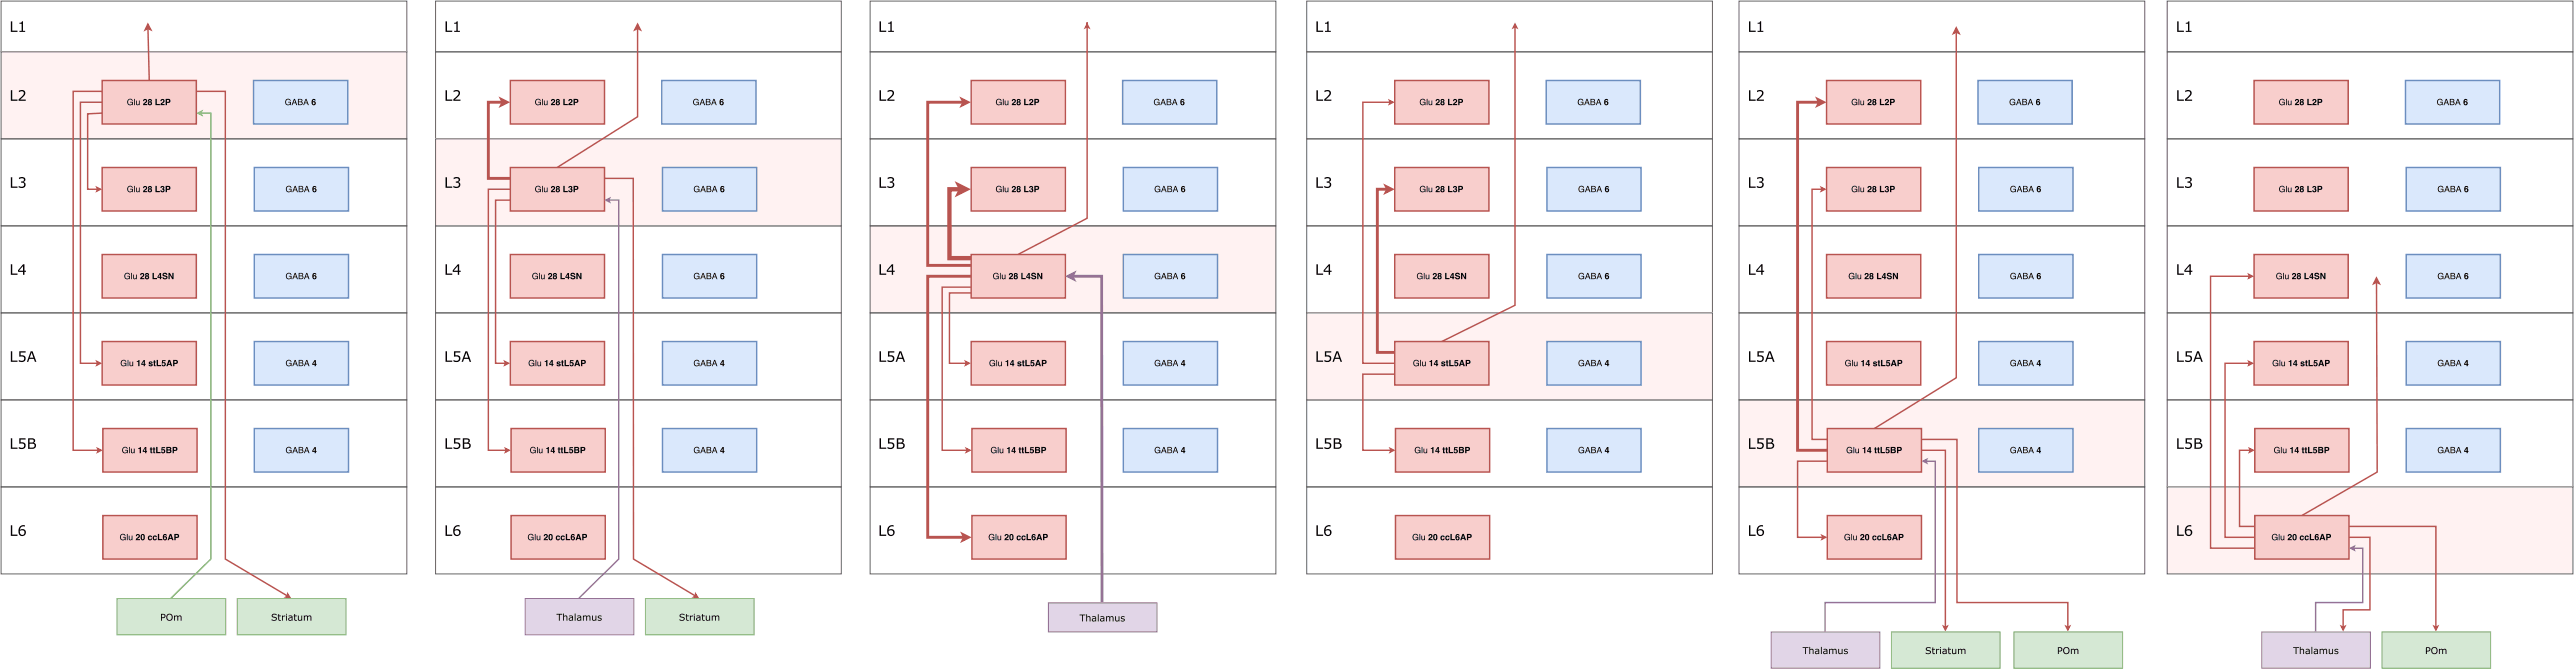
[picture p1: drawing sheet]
<svg xmlns="http://www.w3.org/2000/svg" width="1254mm" height="326mm" viewBox="0 0 1254 326" stroke-linecap="round" stroke-linejoin="round" font-family="sans-serif">
<path d="M424 195h197v42h-197z" fill="none" stroke="#666" stroke-width=".49"/>
<path d="M424 110h197v42h-197z" fill="#fff2f2"/>
<path d="M1 1h197v24h-197zM424 1h197v24h-197zM424 25h197v43h-197zM424 68h197v42h-197zM1 110h197v42h-197zM424 110h197v42h-197zM424 152h197v43h-197zM1 195h197v42h-197zM424 237h197v42h-197z" fill="none" stroke="#666" stroke-width=".49"/>
<g fill="#000">
<path d="M428 10h1v5h3v1h-4zM432 11l2-1v5h1v1h-3v-1h2v-3h-2z"/>
<path d="M428 44h1v4h3v1h-4zM432 44a2 2 0 0 1 3 1 2 2 0 0 1-1 3h-1h3v1h-4v-1a3 3 0 0 0 2-4l-2 1z"/>
<path d="M428 86h1v5h3h-4zM432 86a1.6 1.6 0 0 1 2 0 1.6 1.6 0 0 1 1 2l-1 1a1.8 1.8 0 0 1 1 2 1.8 1.8 0 0 1-3 0v-1a1.3 1.3 0 0 0 2 1 1.3 1.3 0 0 0 0-2h-1v-1a1 1 0 0 0 2 0 1.1 1.1 0 0 0-1-2 1 1 0 0 0-1 1h-1z"/>
<path d="M428 129h1v4h3v1h-4zM434 129h1v3h1h-1v2h-1v-2h-2v-1zM434 129l-2 3h2z"/>
<path d="M428 171h1v4h3v1h-4zM432 171h3v1h-2v1a1.7 1.7 0 0 1 2 1 1.7 1.7 0 0 1-1 2 1.7 1.7 0 0 1-2-1 1.3 1.3 0 0 0 2 1 1.5 1.5 0 0 0 0-3l-2 1zM438 171h1l2 5h-1l-1-1h-2v1h-1zM438 172l-1 2h2z"/>
<path d="M428 213h1v5h3h-4zM432 213h3v1h-2v1a1.7 1.7 0 0 1 2 1 1.7 1.7 0 0 1-1 2 1.7 1.7 0 0 1-2-1 1.3 1.3 0 0 0 2 1 1.3 1.3 0 0 0 0-2h-2zM437 213h1a1.3 1.3 0 0 1 2 1 1.3 1.3 0 0 1-1 1 1.5 1.5 0 0 1 1 2 1.5 1.5 0 0 1-2 1h-1zM437 214v1h1a.8 .8 0 0 0 1 0 .8 .8 0 0 0-1-1zM437 216v2h1a1.1 1.1 0 0 0 2-1 1.1 1.1 0 0 0-2-1z"/>
<path d="M428 256h1v4h3v1h-4zM433 256h2l-2 1v1a1.8 1.8 0 0 1 2 1 1.8 1.8 0 0 1-1 2 1.8 1.8 0 0 1-2-2zM433 259a1.1 1.1 0 0 0 2 0 1.1 1.1 0 0 0-2 0z"/>
</g>
<path d="M1 25h197v43h-197z" fill="#fff2f2"/>
<path d="M212 1h198v24h-198zM1 25h197v43h-197zM212 25h198v43h-198zM1 68h197v42h-197zM212 110h198v42h-198zM1 152h197v43h-197zM212 152h198v43h-198zM212 195h198v42h-198zM1 237h197v42h-197zM212 237h198v42h-198z" fill="none" stroke="#666" stroke-width=".49"/>
<g fill="#000">
<path d="M5 10h1v5h3v1h-4zM9 11l2-1v5h1v1h-3v-1h2v-3h-2z"/>
<path d="M217 10h1v5h2v1h-3zM221 11l2-1v5h1v1h-3v-1h1v-3h-1z"/>
<path d="M5 44h1v4h3v1h-4zM9 44a2 2 0 0 1 3 1 2 2 0 0 1-1 3h-1h3v1h-4v-1a3 3 0 0 0 2-4l-2 1z"/>
<path d="M217 44h1v4h2v1h-3zM221 44a2 2 0 0 1 3 1 2 2 0 0 1-2 3h-1h3v1h-3v-1a3 3 0 0 0 2-4l-2 1z"/>
<path d="M5 86h1v5h3h-4zM9 86a1.6 1.6 0 0 1 3 0 1.6 1.6 0 0 1 0 2l-1 1a1.8 1.8 0 0 1 1 2 1.8 1.8 0 0 1-3 0v-1a1.3 1.3 0 0 0 2 1 1.3 1.3 0 0 0 0-2h-1v-1a1 1 0 0 0 2 0 1.1 1.1 0 0 0-1-2 1 1 0 0 0-1 1h-1z"/>
<path d="M5 129h1v4h3v1h-4zM11 129h1v3h1h-1v2h-1v-2h-2v-1zM11 129l-2 3h2z"/>
<path d="M217 129h1v4h2v1h-3zM223 129h1v3v2h-1v-2h-3v-1zM223 129l-2 3h2z"/>
<path d="M5 171h1v4h3v1h-4zM9 171h3v1h-2v1a1.7 1.7 0 0 1 2 1 1.7 1.7 0 0 1-1 2 1.7 1.7 0 0 1-2-1 1.3 1.3 0 0 0 2 1 1.5 1.5 0 0 0 0-3l-2 1zM15 171h1l2 5h-1l-1-1h-2v1h-1zM15 172l-1 2h2z"/>
<path d="M217 171h1v4h2v1h-3zM221 171h3v1h-2v1a1.7 1.7 0 0 1 2 1 1.7 1.7 0 0 1-1 2 1.7 1.7 0 0 1-2-1 1.3 1.3 0 0 0 2 1 1.5 1.5 0 0 0 0-3l-2 1zM227 171h1l1 5-1-1h-2l-1 1zM227 172l-1 2h2z"/>
<path d="M5 213h1v5h3h-4zM9 213h3v1h-2v1a1.7 1.7 0 0 1 2 1 1.7 1.7 0 0 1-1 2 1.7 1.7 0 0 1-2-1 1.3 1.3 0 0 0 2 1 1.3 1.3 0 0 0 0-2h-2zM14 213h1a1.3 1.3 0 0 1 2 1 1.3 1.3 0 0 1-1 1 1.5 1.5 0 0 1 1 2 1.5 1.5 0 0 1-1 1h-2zM14 214v1h1a.8 .8 0 0 0 1 0 .8 .8 0 0 0-1-1zM14 216v2h1a1.1 1.1 0 0 0 2-1 1.1 1.1 0 0 0-2-1z"/>
<path d="M217 213h1v5h2h-3zM221 213h3v1h-2v1a1.7 1.7 0 0 1 2 1 1.7 1.7 0 0 1-1 2 1.7 1.7 0 0 1-2-1 1.3 1.3 0 0 0 2 1 1.3 1.3 0 0 0 0-2h-2zM225 213h2a1.3 1.3 0 0 1 2 1 1.3 1.3 0 0 1-1 1 1.5 1.5 0 0 1 1 2 1.5 1.5 0 0 1-2 1h-2zM226 214v1h1a.8 .8 0 0 0 1 0 .8 .8 0 0 0-1-1zM226 216v2h1a1.1 1.1 0 0 0 2-1 1.1 1.1 0 0 0-2-1z"/>
<path d="M5 256h1v4h3v1h-4zM10 256h2l-2 1v1a1.8 1.8 0 0 1 2 1 1.8 1.8 0 0 1-1 2 1.8 1.8 0 0 1-2-2zM10 259a1.1 1.1 0 0 0 2 0 1.1 1.1 0 0 0-2 0z"/>
<path d="M217 256h1v4h2v1h-3zM221 256h3l-2 1-1 1a1.8 1.8 0 0 1 3 1 1.8 1.8 0 0 1-2 2 1.8 1.8 0 0 1-1-2zM221 259a1.5 1.5 0 0 0 3 0 1.5 1.5 0 0 0-3 0z"/>
</g>
<path d="M212 68h198v42h-198z" fill="#fff2f2"/>
<path d="M636 1h198v24h-198zM636 25h198v43h-198zM212 68h198v42h-198zM636 110h198v42h-198zM636 195h198v42h-198z" fill="none" stroke="#666" stroke-width=".49"/>
<path d="M217 86h1v5h2h-3zM221 86a1.6 1.6 0 0 1 2 0 1.6 1.6 0 0 1 0 2v1a1.8 1.8 0 0 1 1 2 1.8 1.8 0 0 1-3 0v-1a1.3 1.3 0 0 0 2 1 1.3 1.3 0 0 0 0-2h-1v-1a1 1 0 0 0 1 0 1 1 0 0 0 0-2 1.1 1.1 0 0 0-2 1z" fill="#000"/>
<path d="M636 152h198v43h-198z" fill="#fff2f2"/>
<path d="M636 68h198v42h-198zM636 152h198v43h-198zM636 237h198v42h-198z" fill="none" stroke="#666" stroke-width=".49"/>
<g fill="#000">
<path d="M641 10h1v5h2v1h-3zM645 11l2-1v5h1v1h-3v-1h1v-3h-1z"/>
<path d="M641 44h1v4h2v1h-3zM645 44a2 2 0 0 1 3 1 2 2 0 0 1-2 3h-1h3v1h-3v-1a3 3 0 0 0 2-4l-2 1z"/>
<path d="M641 86h1v5h2h-3zM645 86a1.6 1.6 0 0 1 2 0 1.6 1.6 0 0 1 0 2v1a1.8 1.8 0 0 1 1 2 1.8 1.8 0 0 1-3 0v-1a1.3 1.3 0 0 0 2 1 1.3 1.3 0 0 0 0-2h-1v-1a1 1 0 0 0 1 0 1 1 0 0 0 0-2 1.1 1.1 0 0 0-2 1z"/>
<path d="M641 129h1v4h2v1h-3zM647 129h1v3v2h-1v-2h-3v-1zM647 129l-2 3h2z"/>
<path d="M641 171h1v4h2v1h-3zM645 171h3v1h-2v1a1.7 1.7 0 0 1 2 1 1.7 1.7 0 0 1-1 2 1.7 1.7 0 0 1-2-1 1.3 1.3 0 0 0 2 1 1.5 1.5 0 0 0 0-3l-2 1zM651 171h1l1 5-1-1h-2l-1 1zM651 172l-1 2h2z"/>
<path d="M641 213h1v5h2h-3zM645 213h3v1h-2v1a1.7 1.7 0 0 1 2 1 1.7 1.7 0 0 1-1 2 1.7 1.7 0 0 1-2-1 1.3 1.3 0 0 0 2 1 1.3 1.3 0 0 0 0-2h-2zM649 213h2a1.3 1.3 0 0 1 2 1 1.3 1.3 0 0 1-1 1 1.5 1.5 0 0 1 1 2 1.5 1.5 0 0 1-2 1h-2zM650 214v1h1a.8 .8 0 0 0 1 0 .8 .8 0 0 0-1-1zM650 216v2h1a1.1 1.1 0 0 0 2-1 1.1 1.1 0 0 0-2-1z"/>
<path d="M641 256h1v4h2v1h-3zM645 256h3l-2 1-1 1a1.8 1.8 0 0 1 3 1 1.8 1.8 0 0 1-2 2 1.8 1.8 0 0 1-1-2zM645 259a1.5 1.5 0 0 0 3 0 1.5 1.5 0 0 0-3 0z"/>
</g>
<path d="M847 195h197v42h-197z" fill="#fff2f2"/>
<path d="M847 1h197v24h-197zM1055 1h198v24h-198zM847 25h197v43h-197zM1055 25h198v43h-198zM847 68h197v42h-197zM847 110h197v42h-197zM1055 110h198v42h-198zM847 152h197v43h-197zM1055 152h198v43h-198zM847 195h197v42h-197zM1055 195h198v42h-198zM847 237h197v42h-197z" fill="none" stroke="#666" stroke-width=".49"/>
<g fill="#000">
<path d="M852 10v5h3v1h-3zM856 11l2-1v5h1v1h-3v-1h1v-3h-1z"/>
<path d="M852 44v4h3v1h-3zM856 44a2 2 0 0 1 3 1 2 2 0 0 1-2 3h-1h3v1h-4v-1a3 3 0 0 0 2-4l-1 1z"/>
<path d="M852 86v5h3h-3zM856 86a1.6 1.6 0 0 1 2 0 1.6 1.6 0 0 1 0 2v1a1.8 1.8 0 0 1 0 2 1.8 1.8 0 0 1-2 0l-1-1a1.3 1.3 0 0 0 2 1 1.3 1.3 0 0 0 0-2v-1a1 1 0 0 0 1 0 1.1 1.1 0 0 0-1-2 1 1 0 0 0-1 1z"/>
<path d="M852 129v4h3v1h-3zM858 129v3h1h-1v2v-2h-3v-1zM858 129l-2 3h2z"/>
<path d="M852 171v4h3v1h-3zM856 171h3v1h-3v1a1.7 1.7 0 0 1 3 1 1.7 1.7 0 0 1-1 2 1.7 1.7 0 0 1-3-1 1.6 1.6 0 0 0 3 1 1.6 1.6 0 0 0-1-3l-1 1zM861 171h1l2 5h-1v-1h-2l-1 1h-1zM862 172l-1 2h2z"/>
<path d="M852 213v5h3h-3zM856 213h3v1h-3v1a1.7 1.7 0 0 1 3 1 1.7 1.7 0 0 1-1 2 1.7 1.7 0 0 1-3-1 1.6 1.6 0 0 0 3 1 1.3 1.3 0 0 0-1-2h-1zM860 213h2a1.3 1.3 0 0 1 1 1 1.3 1.3 0 0 1 0 1 1.5 1.5 0 0 1 1 2 1.5 1.5 0 0 1-2 1h-2zM861 214v1h1a.8 .8 0 0 0 1 0 1.1 1.1 0 0 0-2-1zM861 216v2h1a1.1 1.1 0 0 0 1-1 1.1 1.1 0 0 0-1-1z"/>
<path d="M852 256v4h3v1h-3zM856 256h2l-1 1-1 1a1.8 1.8 0 0 1 3 1 1.8 1.8 0 0 1-2 2 1.8 1.8 0 0 1-2-2zM856 259a1.1 1.1 0 0 0 2 0 1.1 1.1 0 0 0-2 0z"/>
</g>
<path d="M1055 237h198v42h-198z" fill="#fff2f2"/>
<path d="M1055 68h198v42h-198zM1055 237h198v42h-198z" fill="none" stroke="#666" stroke-width=".49"/>
<g fill="#000">
<path d="M1060 10h1v5h2v1h-3zM1064 11l2-1v5h1v1h-3v-1h1v-3h-1z"/>
<path d="M1060 44h1v4h2v1h-3zM1064 44a2 2 0 0 1 3 1 2 2 0 0 1-1 3h-1h2v1h-3v-1a3 3 0 0 0 2-4l-2 1z"/>
<path d="M1060 86h1v5h2h-3zM1064 86a1.6 1.6 0 0 1 2 0 1.6 1.6 0 0 1 0 2v1a1.8 1.8 0 0 1 1 2 1.8 1.8 0 0 1-3 0v-1a1.3 1.3 0 0 0 2 1 1.3 1.3 0 0 0 0-2h-1v-1a1 1 0 0 0 1 0 1 1 0 0 0 0-2 1 1 0 0 0-1 1h-1z"/>
<path d="M1060 129h1v4h2v1h-3zM1066 129h1v3v2h-1v-2h-2v-1zM1066 129l-2 3h2z"/>
<path d="M1060 171h1v4h2v1h-3zM1064 171h3v1h-2v1a1.7 1.7 0 0 1 2 1 1.7 1.7 0 0 1-1 2 1.7 1.7 0 0 1-2-1 1.3 1.3 0 0 0 2 1 1.5 1.5 0 0 0 0-3l-2 1zM1070 171h1l2 5h-1l-1-1h-2v1h-1zM1070 172l-1 2h2z"/>
<path d="M1060 213h1v5h2h-3zM1064 213h3v1h-2v1a1.7 1.7 0 0 1 2 1 1.7 1.7 0 0 1-1 2 1.7 1.7 0 0 1-2-1 1.3 1.3 0 0 0 2 1 1.3 1.3 0 0 0 0-2h-2zM1068 213h2a1.3 1.3 0 0 1 2 1 1.3 1.3 0 0 1-1 1 1.5 1.5 0 0 1 1 2 1.5 1.5 0 0 1-2 1h-2zM1069 214v1h1a.8 .8 0 0 0 1 0 .8 .8 0 0 0-1-1zM1069 216v2h1a1.1 1.1 0 0 0 2-1 1.1 1.1 0 0 0-2-1z"/>
<path d="M1060 256h1v4h2v1h-3zM1065 256h2l-2 1v1a1.8 1.8 0 0 1 2 1 1.8 1.8 0 0 1-1 2 1.8 1.8 0 0 1-2-2zM1065 259a1.1 1.1 0 0 0 2 0 1.1 1.1 0 0 0-2 0z"/>
</g>
<path d="M473 39h46v21h-46z" fill="#f8cecc"/>
<path d="M473 39h46v21h-46z" fill="none" stroke="#b85450" stroke-width=".71" stroke-linecap="butt"/>
<g fill="#000">
<path d="M485 48h2l1 1a1.2 1.2 0 0 0-2-1 1.2 1.2 0 0 0 0 2 1.2 1.2 0 0 0 1 0h-1h2v1h-1a1.5 1.5 0 0 1-2 0 1.5 1.5 0 0 1 0-3zM488 48l1 3zM489 49l1 2 1-2v2h-2z"/>
<path d="M493 48a1.2 1.2 0 0 1 2 1 1.4 1.4 0 0 1-2 2h2h-2l1-2h-1zM495 48h1l1 1a1.2 1.2 0 0 1 0 2 1.2 1.2 0 0 1-2 0zM499 48v3h2h-2zM501 48a1.2 1.2 0 0 1 2 1 1.2 1.2 0 0 1-1 2h1h-2l2-2h-1h-1zM504 49v1l1-1zM504 48h1l1 1v1h-2v1z"/>
</g>
<path d="M473 166h46v21h-46z" fill="#f8cecc"/>
<path d="M473 166h46v21h-46z" fill="none" stroke="#b85450" stroke-width=".71" stroke-linecap="butt"/>
<g fill="#000">
<path d="M482 175h2v1a1.2 1.2 0 0 0-1-1 1.2 1.2 0 0 0-1 2 1.2 1.2 0 0 0 2 0h-1h2v1h-1a1.5 1.5 0 0 1-2 0 1.5 1.5 0 0 1 0-3zM485 175v3zM486 176l1 2 1-2v2h-2z"/>
<path d="M490 176l1-1v3h-1v-2zM493 175h1v3h-1h-1zM493 176l-1 1h1zM496 176h1v1h-1a1 1 0 0 1 1 0 1.1 1.1 0 0 1-1 2 1.1 1.1 0 0 1-1-2l2 1-2-1zM498 175l1 1v2h-1zM499 175h1v3h1h-2zM502 175h2v1h-2a1.1 1.1 0 0 1 2 1 1 1 0 0 1-1 1 1 1 0 0 1-1-1h1h-1zM505 176v1h1zM505 175h1l1 3h-1h-2zM508 176v1l1-1zM507 175h2l1 1-1 1h-1v1h-1z"/>
</g>
<path d="M473 251h46v21h-46z" fill="#f8cecc"/>
<path d="M473 251h46v21h-46z" fill="none" stroke="#b85450" stroke-width=".71" stroke-linecap="butt"/>
<g fill="#000">
<path d="M482 260h1l1 1a1.2 1.2 0 0 0-1-1 1.2 1.2 0 0 0-1 2 1.2 1.2 0 0 0 2 0l-1-1h1v2v-1a1.5 1.5 0 0 1-2 0 1.5 1.5 0 0 1 0-2zM485 260v3zM486 261v2l1-2v2h-1z"/>
<path d="M489 260a1.2 1.2 0 0 1 2 1 1.2 1.2 0 0 1-1 1h1v1h-2l2-2-1-1-1 1zM492 260v2a.9 .9 0 0 0 1-1 .9 .9 0 0 0-1-1zM492 260a1.3 1.3 0 0 1 1 1 1.3 1.3 0 0 1-1 1zM495 261h2h-1v1h1v1a1.2 1.2 0 0 1-2 0 1.2 1.2 0 0 1 0-2zM498 261h1h-1v1h1v1a1.2 1.2 0 0 1-1 0 1.2 1.2 0 0 1 0-2zM500 260v2h2v1h-2zM503 262a.5 .5 0 0 0 1 0 .5 .5 0 0 0-1 0zM503 260h1v1l-1-1v1a1 1 0 0 1 1 1 1 1 0 0 1-1 1 1 1 0 0 1-1-1zM506 260v2zM506 260l1 3v-1l-2 1zM508 260v1h1v-1zM508 260h1h1v2h-2v1z"/>
</g>
<path d="M547 166h46v21h-46z" fill="#dae8fc"/>
<path d="M547 166h46v21h-46z" fill="none" stroke="#6c8ebf" stroke-width=".71" stroke-linecap="butt"/>
<g fill="#000">
<path d="M563 175h1l1 1a1.2 1.2 0 0 0-2-1 1.2 1.2 0 0 0 0 2 1.2 1.2 0 0 0 1 0h1h-1h1v1a1.5 1.5 0 0 1-3 0 1.6 1.6 0 0 1 1-3zM567 176l-1 1h1zM566 175h1l1 3-1-1h-1l-1 1zM569 175v1h1zM569 177v1h1v-1zM568 175h2v3h-2zM572 176v1h1zM572 175h1l1 3-1-1h-1l-1 1z"/>
<path d="M576 175h1v3h-1h-1zM576 176l-1 1h1z"/>
</g>
<path d="M473 81h46v22h-46z" fill="#f8cecc"/>
<path d="M473 81h46v22h-46z" fill="none" stroke="#b85450" stroke-width=".71" stroke-linecap="butt"/>
<g fill="#000">
<path d="M485 91l2-1 1 1a1.2 1.2 0 0 0-2 0 1.2 1.2 0 0 0 0 1 1.2 1.2 0 0 0 1 1v-1h-1h2v1h-1a1.5 1.5 0 0 1-2 0 1.5 1.5 0 0 1 0-2zM488 90l1 3zM489 91l1 2 1-2v2h-2z"/>
<path d="M493 91a1.2 1.2 0 0 1 2 1 1.2 1.2 0 0 1-2 1h2h-2l1-2-1 1zM495 91h1l1 1a1.2 1.2 0 0 1 0 1 1.2 1.2 0 0 1-2 0zM499 90v3h2h-2zM501 91h2v1a1.2 1.2 0 0 1 0 1 1.2 1.2 0 0 1-2 0h1h1l-1-1v-1h-1zM504 91v1h1v-1zM504 90h1l1 1v1h-2v1z"/>
</g>
<path d="M547 81h46v22h-46z" fill="#dae8fc"/>
<path d="M547 81h46v22h-46z" fill="none" stroke="#6c8ebf" stroke-width=".71" stroke-linecap="butt"/>
<g fill="#000">
<path d="M563 91l1-1 1 1a1.2 1.2 0 0 0-2 0 1.2 1.2 0 0 0 0 1 1.2 1.2 0 0 0 1 1l1-1h-1h1v1a1.5 1.5 0 0 1-3 0 1.5 1.5 0 0 1 1-2zM567 91l-1 1h1zM566 90h1l1 3h-1h-1h-1zM569 91v1l1-1zM569 92v1h1v-1zM568 90l2 1v2h-2zM572 91v1h1zM572 90h1l1 3h-1h-1h-1z"/>
<path d="M576 93a.5 .5 0 0 0 1 0 .5 .5 0 0 0-1 0zM575 91h2h-1v1a1 1 0 0 1 1 0 1.1 1.1 0 0 1-1 2 1 1 0 0 1-1-1z"/>
</g>
<path d="M468 92h-6v34h11" fill="none" stroke="#b85450" stroke-width="2.1" stroke-linecap="butt"/>
<path d="M467 90l3 2-3 2 1-2z" fill="#b85450"/>
<path d="M467 90l3 2-3 2 1-2z" fill="none" stroke="#b85450" stroke-width="2.1" stroke-linecap="butt"/>
<path d="M469 50h-17v79h21" fill="none" stroke="#b85450" stroke-width="1.4" stroke-linecap="butt"/>
<path d="M469 49l2 1-2 1v-1z" fill="#b85450"/>
<path d="M469 49l2 1-2 1v-1z" fill="none" stroke="#b85450" stroke-width="1.4" stroke-linecap="butt"/>
<path d="M473 143h-11v34h9" fill="none" stroke="#b85450" stroke-width=".71" stroke-linecap="butt"/>
<path d="M470 176l2 1-2 1 1-1z" fill="#b85450"/>
<path d="M473 140h-14v79h12M470 176l2 1-2 1 1-1z" fill="none" stroke="#b85450" stroke-width=".71" stroke-linecap="butt"/>
<path d="M471 218l1 1-1 1v-1z" fill="#b85450"/>
<path d="M471 218l1 1-1 1v-1z" fill="none" stroke="#b85450" stroke-width=".71" stroke-linecap="butt"/>
<path d="M473 134h-21v127h18" fill="none" stroke="#b85450" stroke-width="1.4" stroke-linecap="butt"/>
<path d="M469 260l2 1-2 2 1-2z" fill="#b85450"/>
<path d="M469 260l2 1-2 2 1-2z" fill="none" stroke="#b85450" stroke-width="1.4" stroke-linecap="butt"/>
<path d="M529 13v-2v95l-33 18" fill="none" stroke="#b85450" stroke-width=".71" stroke-linecap="butt"/>
<path d="M529 12l1 1h-1h-1z" fill="#b85450"/>
<path d="M529 12l1 1h-1h-1z" fill="none" stroke="#b85450" stroke-width=".71" stroke-linecap="butt"/>
<path d="M473 124h46v21h-46z" fill="#f8cecc"/>
<path d="M473 124h46v21h-46z" fill="none" stroke="#b85450" stroke-width=".71" stroke-linecap="butt"/>
<g fill="#000">
<path d="M484 133h1l1 1a1.2 1.2 0 0 0-1-1 1.2 1.2 0 0 0-1 2 1.2 1.2 0 0 0 2 0l-1-1h1v2v-1a1.5 1.5 0 0 1-2 0 1.5 1.5 0 0 1 0-2zM487 133v3zM488 134l1 2 1-2v2h-2z"/>
<path d="M492 133a1.2 1.2 0 0 1 1 1 1.2 1.2 0 0 1-1 1h1v1h-2l2-2-1-1-1 1zM494 135a.5 .5 0 0 0 1 0 .5 .5 0 0 0-1 0zM494 133h1v1a1.2 1.2 0 0 1 0 1 1.2 1.2 0 0 1-1 1zM494 134a.5 .5 0 0 0 1 0 .5 .5 0 0 0-1 0zM497 133h1v2h1v1h-2zM501 133v3v-1h-1zM501 133l-1 2h1zM502 133h2h-1v1a1.2 1.2 0 0 1 1 1 1.2 1.2 0 0 1-1 1 1.2 1.2 0 0 1-1-1h1h1l-2-1zM505 133h1l1 2v-2v3l-1-2v2h-1z"/>
</g>
<path d="M547 124h46v21h-46z" fill="#dae8fc"/>
<path d="M547 124h46v21h-46z" fill="none" stroke="#6c8ebf" stroke-width=".71" stroke-linecap="butt"/>
<g fill="#000">
<path d="M563 133h1l1 1a1.2 1.2 0 0 0-2-1 1.2 1.2 0 0 0 0 2 1.2 1.2 0 0 0 1 0h1l-1-1h1v2v-1a1.5 1.5 0 0 1-3 0 1.5 1.5 0 0 1 1-2zM567 133l-1 2h1zM566 133h1l1 3-1-1h-1l-1 1zM569 133v1h1v-1zM569 134v1h1v-1zM568 133h2v3h-2zM572 133v2h1zM572 133h1l1 3-1-1h-1l-1 1z"/>
<path d="M576 135a.5 .5 0 0 0 1 0 .5 .5 0 0 0-1 0zM575 133h2v1l-1-1v1a1 1 0 0 1 1 1 1 1 0 0 1-1 1 1 1 0 0 1-1-1z"/>
</g>
<path d="M547 39h45v21h-45z" fill="#dae8fc"/>
<path d="M547 39h45v21h-45z" fill="none" stroke="#6c8ebf" stroke-width=".71" stroke-linecap="butt"/>
<g fill="#000">
<path d="M562 48h2l1 1a1.2 1.2 0 0 0-2-1 1.2 1.2 0 0 0-1 2 1.2 1.2 0 0 0 2 0h-1h2v1h-1a1.5 1.5 0 0 1-2 0 1.5 1.5 0 0 1 0-3zM566 49v1h1zM566 48h1l1 3-1-1h-1l-1 1zM568 48v1h2zM568 50v1h2v-1zM568 48h2v3h-2zM572 49l-1 1h1zM572 48l1 3v-1h-2v1z"/>
<path d="M575 50a.5 .5 0 0 0 1 0 .5 .5 0 0 0-1 0zM575 48h1l1 1h-1h-1a1.1 1.1 0 0 1 2 1 1 1 0 0 1-1 1 1 1 0 0 1-1-1z"/>
</g>
<path d="M473 208h46v22h-46z" fill="#f8cecc"/>
<path d="M473 208h46v22h-46z" fill="none" stroke="#b85450" stroke-width=".71" stroke-linecap="butt"/>
<g fill="#000">
<path d="M483 218l1-1 1 1a1.2 1.2 0 0 0-1 0 1.2 1.2 0 0 0-1 1 1.2 1.2 0 0 0 2 1v-1h-1h1v1a1.5 1.5 0 0 1-2 0 1.5 1.5 0 0 1 0-2zM486 217v3zM487 218l1 2 1-2v2h-2z"/>
<path d="M490 218l2-1v3h-1v-2zM494 218v2h-2zM494 218l-1 1h1zM496 218h1v3l-1-1zM498 218h1v3l-1-1zM499 217h1v3h1h-2zM502 218h1h-1v1a1 1 0 0 1 1 0 1 1 0 0 1 0 2 1.1 1.1 0 0 1-2-1h2v-1h-2zM505 218v1l1-1zM505 219v1h1zM504 217l2 1v2h-2zM508 218v1h1v-1zM507 217h2v1v1h-1v1h-1z"/>
</g>
<path d="M547 208h46v22h-46z" fill="#dae8fc"/>
<path d="M547 208h46v22h-46z" fill="none" stroke="#6c8ebf" stroke-width=".71" stroke-linecap="butt"/>
<g fill="#000">
<path d="M563 218l1-1 1 1a1.2 1.2 0 0 0-2 0 1.2 1.2 0 0 0 0 1 1.2 1.2 0 0 0 1 1l1-1h-1h1v1a1.5 1.5 0 0 1-3 0 1.5 1.5 0 0 1 1-2zM567 218l-1 1h1zM566 217h1l1 3h-1h-1h-1zM569 218v1l1-1zM569 219v1h1v-1zM568 217l2 1v2h-2zM572 218v1h1zM572 217h1l1 3h-1h-1h-1z"/>
<path d="M576 218h1v2h-1h-1zM576 218l-1 1h1z"/>
</g>
<path d="M522 134h14l1 159" fill="none" stroke="#9673a6" stroke-width="1.4" stroke-linecap="butt"/>
<path d="M520 134l3-1-1 1 1 2z" fill="#9673a6"/>
<path d="M520 134l3-1-1 1 1 2z" fill="none" stroke="#9673a6" stroke-width="1.4" stroke-linecap="butt"/>
<path d="M510 293h53v14h-53z" fill="#e1d5e7"/>
<path d="M510 293h53v14h-53z" fill="none" stroke="#9673a6" stroke-width=".49"/>
<path d="M526 299h2h-1v3v-3zM529 299v1h2v2l-1-2h-1v2zM532 300h2v2h-1a1 1 0 0 1-1 0 1 1 0 0 1 0-1 1 1 0 0 1 1 0v-1h-1zM532 301v1h1v-1zM535 299v3zM536 300h2v2h-1a1 1 0 0 1-1 0 1 1 0 0 1 0-1 1 1 0 0 1 1 0v-1h-1zM536 301v1h1v-1zM539 300h3v2v-1a.7 .7 0 0 0-1-1 .6 .6 0 0 0 0 1v1l-1-2h-1v2zM543 300l1 2h1v-2v2h-2zM546 300h2h-1l-1 1a1 1 0 0 1 2 0 1 1 0 0 1-1 1 1 1 0 0 1-1 0 .6 .6 0 0 0 1 0 .6 .6 0 0 0 0-1h-1z" fill="#000"/>
<path d="M50 55h-7v37h5" fill="none" stroke="#b85450" stroke-width=".71" stroke-linecap="butt"/>
<path d="M47 91l2 1-2 1 1-1z" fill="#b85450"/>
<path d="M50 50h-11v127h9M47 91l2 1-2 1 1-1z" fill="none" stroke="#b85450" stroke-width=".71" stroke-linecap="butt"/>
<path d="M47 176l2 1-2 1 1-1z" fill="#b85450"/>
<path d="M50 44h-14v175h12M47 176l2 1-2 1 1-1z" fill="none" stroke="#b85450" stroke-width=".71" stroke-linecap="butt"/>
<path d="M48 218l1 1-1 1v-1z" fill="#b85450"/>
<path d="M96 44h14v228l30 18M48 218l1 1-1 1v-1z" fill="none" stroke="#b85450" stroke-width=".71" stroke-linecap="butt"/>
<path d="M140 289l1 2-2-1h1z" fill="#b85450"/>
<path d="M72 14l1 25M140 289l1 2-2-1h1z" fill="none" stroke="#b85450" stroke-width=".71" stroke-linecap="butt"/>
<path d="M72 12l1 3-1-1-1 1z" fill="#b85450"/>
<path d="M72 12l1 3-1-1-1 1z" fill="none" stroke="#b85450" stroke-width=".71" stroke-linecap="butt"/>
<path d="M50 39h46v21h-46z" fill="#f8cecc"/>
<path d="M50 39h46v21h-46z" fill="none" stroke="#b85450" stroke-width=".71" stroke-linecap="butt"/>
<g fill="#000">
<path d="M62 48h2l1 1a1.2 1.2 0 0 0-2-1 1.2 1.2 0 0 0 0 2 1.2 1.2 0 0 0 1 0h-1h2v1h-1a1.5 1.5 0 0 1-2 0 1.5 1.5 0 0 1 0-3zM65 48l1 3zM66 49l1 2 1-2v2h-2z"/>
<path d="M70 48a1.2 1.2 0 0 1 2 1 1.4 1.4 0 0 1-2 2h2h-2l1-2h-1zM72 48h2v1a1.2 1.2 0 0 1 0 2 1.2 1.2 0 0 1-2 0zM76 48v3h2h-2zM78 48a1.2 1.2 0 0 1 2 1 1.2 1.2 0 0 1-1 2h1h-2l2-2h-1h-1zM81 49v1l1-1zM81 48h1l1 1v1h-2v1z"/>
</g>
<path d="M50 166h46v21h-46z" fill="#f8cecc"/>
<path d="M50 166h46v21h-46z" fill="none" stroke="#b85450" stroke-width=".71" stroke-linecap="butt"/>
<g fill="#000">
<path d="M59 175h2v1a1.2 1.2 0 0 0-1-1 1.2 1.2 0 0 0-1 2 1.2 1.2 0 0 0 2 0h-1h2v1h-1a1.5 1.5 0 0 1-2 0 1.5 1.5 0 0 1 0-3zM62 175l1 3zM63 176l1 2 1-2v2h-2z"/>
<path d="M67 176l1-1v3h-1v-2zM70 175h1v3h-1h-1zM70 176l-1 1h1zM73 176h1v1h-1a1 1 0 0 1 1 0 1.1 1.1 0 0 1-1 2 1.1 1.1 0 0 1-1-2l2 1-2-1zM75 175l1 1v2h-1zM76 175h1v3h1h-2zM79 175h2v1h-2a1.1 1.1 0 0 1 2 1 1 1 0 0 1-1 1 1 1 0 0 1-1-1h1h-1zM82 176v1h1zM82 175h1l1 3h-1h-2zM85 176v1l1-1zM84 175h2l1 1-1 1h-1v1h-1z"/>
</g>
<path d="M50 251h46v21h-46z" fill="#f8cecc"/>
<path d="M50 251h46v21h-46z" fill="none" stroke="#b85450" stroke-width=".71" stroke-linecap="butt"/>
<g fill="#000">
<path d="M59 260h1l1 1a1.2 1.2 0 0 0-1-1 1.2 1.2 0 0 0-1 2 1.2 1.2 0 0 0 2 0l-1-1h1v2v-1a1.5 1.5 0 0 1-2 0 1.5 1.5 0 0 1 0-2zM62 260v3zM63 261l1 2v-2v2h-1z"/>
<path d="M66 260a1.2 1.2 0 0 1 2 1 1.2 1.2 0 0 1-1 1h1v1h-2l2-2-1-1-1 1zM69 260v2a.9 .9 0 0 0 1-1 .9 .9 0 0 0-1-1zM69 260a1.3 1.3 0 0 1 2 1 1.3 1.3 0 0 1-2 1zM72 261h2h-1v1h1v1a1.2 1.2 0 0 1-2 0 1.2 1.2 0 0 1 0-2zM75 261h1h-1v1h1v1a1.2 1.2 0 0 1-1 0 1.2 1.2 0 0 1 0-2zM77 260h1v2h1v1h-2zM80 262a.5 .5 0 0 0 1 0 .5 .5 0 0 0-1 0zM80 260h1v1l-1-1v1a1 1 0 0 1 1 1 1 1 0 0 1-1 1 1 1 0 0 1-1-1zM83 260v2zM83 260l1 3v-1l-2 1zM86 260v1v-1zM85 260h1h1v2h-1v1h-1z"/>
</g>
<path d="M124 166h46v21h-46z" fill="#dae8fc"/>
<path d="M124 166h46v21h-46z" fill="none" stroke="#6c8ebf" stroke-width=".71" stroke-linecap="butt"/>
<g fill="#000">
<path d="M140 175h1l1 1a1.2 1.2 0 0 0-2-1 1.2 1.2 0 0 0 0 2 1.2 1.2 0 0 0 1 0h1h-1h1v1a1.5 1.5 0 0 1-3 0 1.6 1.6 0 0 1 1-3zM144 176l-1 1h1zM143 175h1l1 3-1-1h-1l-1 1zM146 175v1h1zM146 177v1h1v-1zM145 175h2v3h-2zM149 176v1h1zM149 175h1l1 3-1-1h-1l-1 1z"/>
<path d="M153 175h1v3h-1h-1zM153 176l-1 1h1z"/>
</g>
<path d="M50 81h46v22h-46z" fill="#f8cecc"/>
<path d="M50 81h46v22h-46z" fill="none" stroke="#b85450" stroke-width=".71" stroke-linecap="butt"/>
<g fill="#000">
<path d="M62 91l2-1 1 1a1.2 1.2 0 0 0-2 0 1.2 1.2 0 0 0 0 1 1.2 1.2 0 0 0 1 1v-1h-1h2v1h-1a1.5 1.5 0 0 1-2 0 1.5 1.5 0 0 1 0-2zM65 90l1 3zM66 91l1 2 1-2v2h-2z"/>
<path d="M70 91a1.2 1.2 0 0 1 2 1 1.2 1.2 0 0 1-2 1h2h-2l1-2-1 1zM72 91h2v1a1.2 1.2 0 0 1 0 1 1.2 1.2 0 0 1-2 0zM76 90v3h2h-2zM78 91h2v1a1.2 1.2 0 0 1 0 1 1.2 1.2 0 0 1-2 0h1h1l-1-1v-1h-1zM81 91v1h1v-1zM81 90h1l1 1v1h-2v1z"/>
</g>
<path d="M124 81h46v22h-46z" fill="#dae8fc"/>
<path d="M124 81h46v22h-46z" fill="none" stroke="#6c8ebf" stroke-width=".71" stroke-linecap="butt"/>
<g fill="#000">
<path d="M140 91l1-1 1 1a1.2 1.2 0 0 0-2 0 1.2 1.2 0 0 0 0 1 1.2 1.2 0 0 0 1 1l1-1h-1h1v1a1.5 1.5 0 0 1-3 0 1.5 1.5 0 0 1 1-2zM144 91l-1 1h1zM143 90h1l1 3h-1h-1h-1zM146 91v1l1-1zM146 92v1h1v-1zM145 90l2 1v2h-2zM149 91v1h1zM149 90h1l1 3h-1h-1h-1z"/>
<path d="M153 93a.5 .5 0 0 0 1 0 .5 .5 0 0 0-1 0zM152 91h2h-1v1a1 1 0 0 1 1 0 1.1 1.1 0 0 1-1 2 1 1 0 0 1-1-1z"/>
</g>
<path d="M50 124h46v21h-46z" fill="#f8cecc"/>
<path d="M50 124h46v21h-46z" fill="none" stroke="#b85450" stroke-width=".71" stroke-linecap="butt"/>
<g fill="#000">
<path d="M61 133h1l1 1a1.2 1.2 0 0 0-1-1 1.2 1.2 0 0 0-1 2 1.2 1.2 0 0 0 2 0l-1-1h1v2v-1a1.5 1.5 0 0 1-2 0 1.5 1.5 0 0 1 0-2zM64 133v3zM65 134l1 2 1-2v2h-2z"/>
<path d="M69 133a1.2 1.2 0 0 1 1 1 1.2 1.2 0 0 1-1 1h1v1h-2l2-2-1-1-1 1zM71 135a.5 .5 0 0 0 1 0 .5 .5 0 0 0-1 0zM71 133h1v1a1.2 1.2 0 0 1 0 1 1.2 1.2 0 0 1-1 1zM71 134a.5 .5 0 0 0 1 0 .5 .5 0 0 0-1 0zM74 133h1v2h1v1h-2zM78 133v3v-1h-1zM78 133l-1 2h1zM79 133h2h-1v1a1.2 1.2 0 0 1 1 1 1.2 1.2 0 0 1-1 1 1.2 1.2 0 0 1-1-1h1h1l-2-1zM82 133h1l1 2v-2h1v3h-1l-1-2v2h-1z"/>
</g>
<path d="M124 124h46v21h-46z" fill="#dae8fc"/>
<path d="M124 124h46v21h-46z" fill="none" stroke="#6c8ebf" stroke-width=".71" stroke-linecap="butt"/>
<g fill="#000">
<path d="M140 133h1l1 1a1.2 1.2 0 0 0-2-1 1.2 1.2 0 0 0 0 2 1.2 1.2 0 0 0 1 0h1l-1-1h1v2v-1a1.5 1.5 0 0 1-3 0 1.5 1.5 0 0 1 1-2zM144 133l-1 2h1zM143 133h1l1 3-1-1h-1l-1 1zM146 133v1h1v-1zM146 134v1h1v-1zM145 133h2v3h-2zM149 133v2h1zM149 133h1l1 3-1-1h-1l-1 1z"/>
<path d="M153 135a.5 .5 0 0 0 1 0 .5 .5 0 0 0-1 0zM152 133h2v1l-1-1v1a1 1 0 0 1 1 1 1 1 0 0 1-1 1 1 1 0 0 1-1-1z"/>
</g>
<path d="M123 39h46v21h-46z" fill="#dae8fc"/>
<path d="M123 39h46v21h-46z" fill="none" stroke="#6c8ebf" stroke-width=".71" stroke-linecap="butt"/>
<g fill="#000">
<path d="M139 48h2l1 1a1.2 1.2 0 0 0-2-1 1.2 1.2 0 0 0-1 2 1.2 1.2 0 0 0 2 0h-1h2v1h-1a1.5 1.5 0 0 1-2 0 1.5 1.5 0 0 1 0-3zM143 49v1h1zM143 48h1l1 3-1-1h-1l-1 1zM145 48v1h2zM145 50v1h2v-1zM145 48h2v3h-2zM149 49v1zM149 48l1 3v-1h-2v1z"/>
<path d="M152 50a.5 .5 0 0 0 1 0 .5 .5 0 0 0-1 0zM152 48h1l1 1h-1h-1a1.1 1.1 0 0 1 2 1 1 1 0 0 1-1 1 1 1 0 0 1-1-1z"/>
</g>
<path d="M50 208h46v22h-46z" fill="#f8cecc"/>
<path d="M50 208h46v22h-46z" fill="none" stroke="#b85450" stroke-width=".71" stroke-linecap="butt"/>
<g fill="#000">
<path d="M60 218l1-1 1 1a1.2 1.2 0 0 0-1 0 1.2 1.2 0 0 0-1 1 1.2 1.2 0 0 0 2 1v-1h-1h1v1a1.5 1.5 0 0 1-2 0 1.5 1.5 0 0 1 0-2zM63 217v3zM64 218l1 2 1-2v2h-2z"/>
<path d="M67 218l2-1v3h-1v-2zM71 218v2h-2zM71 218l-1 1h1zM73 218h1v3l-1-1zM75 218h1v3l-1-1zM76 217h1v3h1h-2zM79 218h1h-1v1a1 1 0 0 1 1 0 1 1 0 0 1 0 2 1.1 1.1 0 0 1-2-1h2v-1h-1zM82 218v1l1-1zM82 219v1h1zM81 217l2 1v2h-2zM85 218v1h1v-1zM84 217h2v1v1h-1v1h-1z"/>
</g>
<path d="M124 208h46v22h-46z" fill="#dae8fc"/>
<path d="M124 208h46v22h-46z" fill="none" stroke="#6c8ebf" stroke-width=".71" stroke-linecap="butt"/>
<g fill="#000">
<path d="M140 218l1-1 1 1a1.2 1.2 0 0 0-2 0 1.2 1.2 0 0 0 0 1 1.2 1.2 0 0 0 1 1l1-1h-1h1v1a1.5 1.5 0 0 1-3 0 1.5 1.5 0 0 1 1-2zM144 218l-1 1h1zM143 217h1l1 3h-1h-1h-1zM146 218v1l1-1zM146 219v1h1v-1zM145 217l2 1v2h-2zM149 218v1h1zM149 217h1l1 3h-1h-1h-1z"/>
<path d="M153 218h1v2h-1h-1zM153 218l-1 1h1z"/>
</g>
<path d="M98 55h5v217l-20 19" fill="none" stroke="#82b366" stroke-width=".71" stroke-linecap="butt"/>
<path d="M96 55l2-1v1v1z" fill="#82b366"/>
<path d="M96 55l2-1v1v1z" fill="none" stroke="#82b366" stroke-width=".71" stroke-linecap="butt"/>
<path d="M57 291h53v18h-53z" fill="#d5e8d4"/>
<path d="M57 291h53v18h-53z" fill="none" stroke="#82b366" stroke-width=".49"/>
<path d="M78 299h1a1.1 1.1 0 0 1 2 1 1.1 1.1 0 0 1-2 1v1h-1zM79 299v1a.8 .8 0 0 0 1 0 .8 .8 0 0 0-1-1zM81 300a1.7 1.7 0 0 1 3 0 1.7 1.7 0 0 1-3 0zM81 300a1.5 1.5 0 0 0 3 0 1.5 1.5 0 0 0-3 0zM85 299l3 1v2v-1a.7 .7 0 0 0-1-1v2l-1-2h-1v2z" fill="#000"/>
<path d="M116 291h52v18h-52z" fill="#d5e8d4"/>
<path d="M116 291h52v18h-52z" fill="none" stroke="#82b366" stroke-width=".49"/>
<path d="M132 299h2h1a.8 .8 0 0 0-1 0 .8 .8 0 0 0-1 1 1.2 1.2 0 0 1 2 1 1.2 1.2 0 0 1-1 1 1.2 1.2 0 0 1-2-1 .9 .9 0 0 0 1 1 .9 .9 0 0 0 1-1l-2-1zM135 299h1h1l-1 1v1l1 1h-1zM137 299l2 1h-1v2h-1zM139 299h1zM139 299h1v3h-1zM141 300h1v2a1 1 0 0 1-1 0 1 1 0 0 1-1-1 1.1 1.1 0 0 1 2-1h-1zM141 301v1l1-1zM143 299h1h1l-1 1v1l1 1h-2zM145 299l1 3 1-1v-2v3h-2zM148 299l3 1 1 2h-1v-1a.6 .6 0 0 0 0-1 .6 .6 0 0 0-1 0v2l-1-2h-1v2z" fill="#000"/>
<path d="M294 87h14v185l31 18" fill="none" stroke="#b85450" stroke-width=".71" stroke-linecap="butt"/>
<path d="M339 289l1 2-2-1h1z" fill="#b85450"/>
<path d="M339 289l1 2-2-1h1z" fill="none" stroke="#b85450" stroke-width=".71" stroke-linecap="butt"/>
<path d="M248 39h46v21h-46z" fill="#f8cecc"/>
<path d="M248 39h46v21h-46z" fill="none" stroke="#b85450" stroke-width=".71" stroke-linecap="butt"/>
<g fill="#000">
<path d="M261 48h2v1a1.2 1.2 0 0 0-1-1 1.2 1.2 0 0 0-1 2 1.2 1.2 0 0 0 2 0h-1h1v1a1.5 1.5 0 0 1-2 0 1.5 1.5 0 0 1 0-3zM264 48v3zM265 49l1 2 1-2v2h-2z"/>
<path d="M269 48a1.2 1.2 0 0 1 1 1 1.2 1.2 0 0 1-1 2h1h-2l2-2h-1h-1zM271 50a.5 .5 0 0 0 1 0 .5 .5 0 0 0-1 0zM271 48h1v1a1.2 1.2 0 0 1 0 2 1.2 1.2 0 0 1-1 0zM271 49a.5 .5 0 0 0 1 0 .5 .5 0 0 0-1 0zM274 48h1v3h1h-2zM277 48a1.2 1.2 0 0 1 2 1 1.4 1.4 0 0 1-2 2h2h-2l1-2h-1zM280 49v1l1-1zM279 48h2l1 1-1 1h-1v1h-1z"/>
</g>
<path d="M248 166h46v21h-46z" fill="#f8cecc"/>
<path d="M248 166h46v21h-46z" fill="none" stroke="#b85450" stroke-width=".71" stroke-linecap="butt"/>
<g fill="#000">
<path d="M258 175h1l1 1a1.2 1.2 0 0 0-1-1 1.2 1.2 0 0 0-1 2 1.2 1.2 0 0 0 2 0h-1h1v1a1.5 1.5 0 0 1-2 0 1.5 1.5 0 0 1 0-3zM261 175v3zM262 176v2l1-2v2h-1z"/>
<path d="M265 176l2-1v3h-1v-2zM268 175h1v3h-2zM269 176l-1 1h1zM271 176h1l1 1h-1a1 1 0 0 1 1 0 1.1 1.1 0 0 1-1 2 1.1 1.1 0 0 1-1-2l1 1-1-1zM274 175v1v2zM275 175h1v3h1h-2zM278 175h1v1h-1a1 1 0 0 1 1 1 1 1 0 0 1-1 1 1 1 0 0 1-1-1h2h-1h-1zM281 176v1zM281 175l2 3h-1h-2zM284 176v1v-1zM283 175h2v1v1h-1v1h-1z"/>
</g>
<path d="M249 251h46v21h-46z" fill="#f8cecc"/>
<path d="M249 251h46v21h-46z" fill="none" stroke="#b85450" stroke-width=".71" stroke-linecap="butt"/>
<g fill="#000">
<path d="M257 260h2l1 1a1.2 1.2 0 0 0-2-1 1.2 1.2 0 0 0 0 2 1.2 1.2 0 0 0 1 0l-1-1h2v2l-1-1a1.5 1.5 0 0 1-2 0 1.5 1.5 0 0 1 0-2zM260 260l1 3zM261 261l1 2 1-2v2h-2z"/>
<path d="M265 260a1.2 1.2 0 0 1 2 1 1.2 1.2 0 0 1-2 1h2v1h-2l1-2v-1l-1 1zM268 260v2a.9 .9 0 0 0 1-1 .9 .9 0 0 0-1-1zM267 260a1.3 1.3 0 0 1 2 1 1.3 1.3 0 0 1-2 1zM271 261h2h-1l-1 1h1h1l-1 1a1.2 1.2 0 0 1-1 0 1.2 1.2 0 0 1 0-2zM273 261h2h-1v1h1v1a1.2 1.2 0 0 1-2 0 1.2 1.2 0 0 1 0-2zM275 260h1v2h2v1h-3zM278 262a.5 .5 0 0 0 1 0 .5 .5 0 0 0-1 0zM278 260h1l1 1-1-1-1 1a1.1 1.1 0 0 1 2 1 1 1 0 0 1-1 1 1 1 0 0 1-1-1zM282 260l-1 2h1zM281 260h1l1 3-1-1-2 1zM284 260v1h1v-1zM283 260h2h1v2h-2v1h-1z"/>
</g>
<path d="M323 166h45v21h-45z" fill="#dae8fc"/>
<path d="M323 166h45v21h-45z" fill="none" stroke="#6c8ebf" stroke-width=".71" stroke-linecap="butt"/>
<g fill="#000">
<path d="M338 175h2l1 1a1.2 1.2 0 0 0-2-1 1.2 1.2 0 0 0-1 2 1.2 1.2 0 0 0 2 0h-1h2v1h-1a1.5 1.5 0 0 1-2 0 1.5 1.5 0 0 1 0-3zM342 176v1h1zM342 175h1l1 3-1-1h-1l-1 1zM344 175v1h2zM344 177v1h2v-1zM344 175h2v3h-2zM348 176l-1 1h1zM348 175l1 3v-1h-2v1z"/>
<path d="M352 175v3h-1zM352 176l-1 1h1z"/>
</g>
<path d="M245 50h-7v37h10" fill="none" stroke="#b85450" stroke-width="1.4" stroke-linecap="butt"/>
<path d="M244 49l3 1-3 1 1-1z" fill="#b85450"/>
<path d="M244 49l3 1-3 1 1-1z" fill="none" stroke="#b85450" stroke-width="1.4" stroke-linecap="butt"/>
<path d="M248 97h-7v80h5" fill="none" stroke="#b85450" stroke-width=".71" stroke-linecap="butt"/>
<path d="M246 176l2 1-2 1v-1z" fill="#b85450"/>
<path d="M248 92h-10v127h9M246 176l2 1-2 1v-1z" fill="none" stroke="#b85450" stroke-width=".71" stroke-linecap="butt"/>
<path d="M246 218l2 1-2 1 1-1z" fill="#b85450"/>
<path d="M310 14v43l-39 24M246 218l2 1-2 1 1-1z" fill="none" stroke="#b85450" stroke-width=".71" stroke-linecap="butt"/>
<path d="M310 12l2 3-2-1-1 1z" fill="#b85450"/>
<path d="M310 12l2 3-2-1-1 1z" fill="none" stroke="#b85450" stroke-width=".71" stroke-linecap="butt"/>
<path d="M248 81h46v22h-46z" fill="#f8cecc"/>
<path d="M248 81h46v22h-46z" fill="none" stroke="#b85450" stroke-width=".71" stroke-linecap="butt"/>
<g fill="#000">
<path d="M261 91l2-1v1a1.2 1.2 0 0 0-1 0 1.2 1.2 0 0 0-1 1 1.2 1.2 0 0 0 2 1v-1h-1h1v1a1.5 1.5 0 0 1-2 0 1.5 1.5 0 0 1 0-2zM264 90v3zM265 91l1 2 1-2v2h-2z"/>
<path d="M269 91a1.2 1.2 0 0 1 1 1 1.2 1.2 0 0 1-1 1h1h-2l2-2h-1l-1 1zM271 93a.5 .5 0 0 0 1 0 .5 .5 0 0 0-1 0zM271 91h1v1a1.2 1.2 0 0 1 0 1 1.2 1.2 0 0 1-1 0zM271 91a.5 .5 0 0 0 1 0 .5 .5 0 0 0-1 0zM274 90h1v3h1h-2zM277 91h1l1 1a1.2 1.2 0 0 1-1 1 1.2 1.2 0 0 1-1 0h1l-1-1 1-1h-1zM280 91v1h1v-1zM279 90h2l1 1-1 1h-1v1h-1z"/>
</g>
<path d="M323 81h45v22h-45z" fill="#dae8fc"/>
<path d="M323 81h45v22h-45z" fill="none" stroke="#6c8ebf" stroke-width=".71" stroke-linecap="butt"/>
<g fill="#000">
<path d="M338 91l2-1 1 1a1.2 1.2 0 0 0-2 0 1.2 1.2 0 0 0-1 1 1.2 1.2 0 0 0 2 1v-1h-1h2v1h-1a1.5 1.5 0 0 1-2 0 1.5 1.5 0 0 1 0-2zM342 91v1h1zM342 90h1l1 3h-1h-1h-1zM344 91v1l2-1zM344 92v1h2v-1zM344 90l2 1v2h-2zM348 91l-1 1h1zM348 90l1 3h-2z"/>
<path d="M351 93a.5 .5 0 0 0 1 0 .5 .5 0 0 0-1 0zM351 91h1h1h-1l-1 1a1 1 0 0 1 2 0 1.1 1.1 0 0 1-1 2 1 1 0 0 1-1-1z"/>
</g>
<path d="M248 124h46v21h-46z" fill="#f8cecc"/>
<path d="M248 124h46v21h-46z" fill="none" stroke="#b85450" stroke-width=".71" stroke-linecap="butt"/>
<g fill="#000">
<path d="M260 133h1l1 1a1.2 1.2 0 0 0-2-1 1.2 1.2 0 0 0 0 2 1.2 1.2 0 0 0 1 0h1l-1-1h1v2v-1a1.5 1.5 0 0 1-3 0 1.5 1.5 0 0 1 1-2zM263 133v3zM263 134l1 2 1-2v2h-1z"/>
<path d="M267 133a1.2 1.2 0 0 1 2 1 1.2 1.2 0 0 1-1 1h1v1h-2l1-2v-1l-1 1zM270 135a.5 .5 0 0 0 1 0 .5 .5 0 0 0-1 0zM270 133h1v1a1.2 1.2 0 0 1 0 1 1.2 1.2 0 0 1-2 1zM270 134a.5 .5 0 0 0 1 0 .5 .5 0 0 0-1 0zM273 133h1v2h1v1h-2zM276 133h1v3h-1v-1h-1zM276 133v2zM278 133h1h1h-1v1a1.2 1.2 0 0 1 1 1 1.2 1.2 0 0 1-1 1 1.2 1.2 0 0 1-1-1h1h1l-2-1zM281 133l2 2v-2v3h-1l-1-2v2z"/>
</g>
<path d="M323 124h45v21h-45z" fill="#dae8fc"/>
<path d="M323 124h45v21h-45z" fill="none" stroke="#6c8ebf" stroke-width=".71" stroke-linecap="butt"/>
<g fill="#000">
<path d="M338 133h2l1 1a1.2 1.2 0 0 0-2-1 1.2 1.2 0 0 0-1 2 1.2 1.2 0 0 0 2 0l-1-1h2v2l-1-1a1.5 1.5 0 0 1-2 0 1.5 1.5 0 0 1 0-2zM342 133v2h1zM342 133h1l1 3-1-1h-1l-1 1zM344 133v1h2v-1zM344 134v1h2v-1zM344 133h2v3h-2zM348 133l-1 2h1zM348 133l1 3v-1h-2v1z"/>
<path d="M351 135a.5 .5 0 0 0 1 0 .5 .5 0 0 0-1 0zM351 133h1l1 1-1-1-1 1a1.1 1.1 0 0 1 2 1 1 1 0 0 1-1 1 1 1 0 0 1-1-1z"/>
</g>
<path d="M322 39h46v21h-46z" fill="#dae8fc"/>
<path d="M322 39h46v21h-46z" fill="none" stroke="#6c8ebf" stroke-width=".71" stroke-linecap="butt"/>
<g fill="#000">
<path d="M338 48h1l1 1a1.2 1.2 0 0 0-1-1 1.2 1.2 0 0 0-1 2 1.2 1.2 0 0 0 2 0h-1h1v1a1.5 1.5 0 0 1-2 0 1.5 1.5 0 0 1 0-3zM342 49l-1 1h1zM342 48l1 3v-1h-2v1zM344 48v1h1zM344 50v1h2l-1-1zM344 48h2v3h-2zM348 49l-1 1h1zM347 48h1l1 3-1-1h-1l-1 1z"/>
<path d="M351 50a.5 .5 0 0 0 1 0 .5 .5 0 0 0-1 0zM351 48h1v1h-1a1 1 0 0 1 1 1 1 1 0 0 1-1 1 1 1 0 0 1-1-1z"/>
</g>
<path d="M249 208h46v22h-46z" fill="#f8cecc"/>
<path d="M249 208h46v22h-46z" fill="none" stroke="#b85450" stroke-width=".71" stroke-linecap="butt"/>
<g fill="#000">
<path d="M258 218l2-1 1 1a1.2 1.2 0 0 0-2 0 1.2 1.2 0 0 0 0 1 1.2 1.2 0 0 0 1 1v-1h1v1h-1a1.5 1.5 0 0 1-2 0 1.5 1.5 0 0 1 0-2zM261 217l1 3zM262 218l1 2 1-2v2h-2z"/>
<path d="M266 218l1-1v3v-2zM269 218h1v2h-1h-1zM269 218v1zM272 218h1v3l-1-1zM273 218h1v3l-1-1zM275 217v3h2h-2zM277 218h2h-1v1a1 1 0 0 1 1 0 1.1 1.1 0 0 1-1 2 1 1 0 0 1-1-1h1v-1h-1zM280 218v1l1-1zM280 219v1h1zM280 217l2 1v2h-2zM283 218v1h1v-1zM283 217h1l1 1v1h-2v1z"/>
</g>
<path d="M323 208h45v22h-45z" fill="#dae8fc"/>
<path d="M323 208h45v22h-45z" fill="none" stroke="#6c8ebf" stroke-width=".71" stroke-linecap="butt"/>
<g fill="#000">
<path d="M338 218l2-1 1 1a1.2 1.2 0 0 0-2 0 1.2 1.2 0 0 0-1 1 1.2 1.2 0 0 0 2 1v-1h-1h2v1h-1a1.5 1.5 0 0 1-2 0 1.5 1.5 0 0 1 0-2zM342 218v1h1zM342 217h1l1 3h-1h-1h-1zM344 218v1l2-1zM344 219v1h2v-1zM344 217l2 1v2h-2zM348 218l-1 1h1zM348 217l1 3h-2z"/>
<path d="M352 218v2h-1zM352 218l-1 1h1z"/>
</g>
<path d="M296 97h5v175l-19 19" fill="none" stroke="#9673a6" stroke-width=".71" stroke-linecap="butt"/>
<path d="M295 97l2-1-1 1 1 1z" fill="#9673a6"/>
<path d="M295 97l2-1-1 1 1 1z" fill="none" stroke="#9673a6" stroke-width=".71" stroke-linecap="butt"/>
<path d="M256 291h53v18h-53z" fill="#e1d5e7"/>
<path d="M256 291h53v18h-53z" fill="none" stroke="#9673a6" stroke-width=".49"/>
<path d="M271 299h3h-1v3h-1v-3zM274 298l1 2h1v2l-1-2v2h-1zM277 300h2v2a1 1 0 0 1-2 0 1 1 0 0 1 0-1 1 1 0 0 1 1-1h-1zM277 301l1 1 1-1zM280 298v4zM281 300h2v2a1 1 0 0 1-2 0 1 1 0 0 1 0-1 1 1 0 0 1 1-1h-1zM281 301l1 1 1-1zM284 299l3 1v2v-1a.6 .6 0 0 0 0-1 .6 .6 0 0 0-1 0v2l-1-2h-1v2zM288 299l1 3 1-1v-2v3h-2zM291 300h2h-1h-1a1.1 1.1 0 0 1 2 1 1 1 0 0 1-1 1 1 1 0 0 1-1-1 .7 .7 0 0 0 1 1 .6 .6 0 0 0 0-1h-1z" fill="#000"/>
<path d="M314 291h53v18h-53z" fill="#d5e8d4"/>
<path d="M314 291h53v18h-53z" fill="none" stroke="#82b366" stroke-width=".49"/>
<path d="M331 299h2a.8 .8 0 0 0-1 0 .8 .8 0 0 0 0 1 1.2 1.2 0 0 1 1 1 1.2 1.2 0 0 1-1 1 1.2 1.2 0 0 1-1-1 .9 .9 0 0 0 1 1 .9 .9 0 0 0 1-1l-2-1zM334 299h1v1v1v1h-1zM336 299l1 1h-1v2zM338 299v3zM339 300h2v2a1 1 0 0 1-2 0 1 1 0 0 1 0-1 1 1 0 0 1 1-1h-1zM339 301l1 1 1-1zM342 299h1l-1 1v1l1 1h-1zM344 299l1 3v-1v-2h1v3h-2zM347 299l3 1v2v-1a.7 .7 0 0 0-1-1v2l-1-2h-1v2z" fill="#000"/>
<path d="M679 39h46v21h-46z" fill="#f8cecc"/>
<path d="M679 39h46v21h-46z" fill="none" stroke="#b85450" stroke-width=".71" stroke-linecap="butt"/>
<g fill="#000">
<path d="M692 48h1l1 1a1.2 1.2 0 0 0-2-1 1.2 1.2 0 0 0 0 2 1.2 1.2 0 0 0 2 0h-1h1v1a1.5 1.5 0 0 1-3 0 1.6 1.6 0 0 1 1-3zM695 48v3zM696 49v2l1-2v2h-1z"/>
<path d="M699 48a1.2 1.2 0 0 1 2 1 1.2 1.2 0 0 1-1 2h1h-2l1-2h-1zM702 50a.5 .5 0 0 0 1 0 .5 .5 0 0 0-1 0zM702 48h1v1a1.2 1.2 0 0 1 0 2 1.2 1.2 0 0 1-1 0zM702 49a.5 .5 0 0 0 1 0 .5 .5 0 0 0-1 0zM705 48h1v3h1h-2zM708 48a1.2 1.2 0 0 1 1 1 1.2 1.2 0 0 1-1 2h1h-2l2-2h-1h-1zM711 49v1l1-1zM710 48h2v1v1h-1v1h-1z"/>
</g>
<path d="M676 92h-5v79h8" fill="none" stroke="#b85450" stroke-width="1.4" stroke-linecap="butt"/>
<path d="M675 91l3 1-3 1 1-1z" fill="#b85450"/>
<path d="M675 91l3 1-3 1 1-1z" fill="none" stroke="#b85450" stroke-width="1.4" stroke-linecap="butt"/>
<path d="M677 50h-13v127h15" fill="none" stroke="#b85450" stroke-width=".71" stroke-linecap="butt"/>
<path d="M677 49l1 1-1 1v-1z" fill="#b85450"/>
<path d="M677 49l1 1-1 1v-1zM679 182h-15v37h13" fill="none" stroke="#b85450" stroke-width=".71" stroke-linecap="butt"/>
<path d="M677 218l2 1-2 1v-1z" fill="#b85450"/>
<path d="M738 13v136l-36 17M677 218l2 1-2 1v-1z" fill="none" stroke="#b85450" stroke-width=".71" stroke-linecap="butt"/>
<path d="M738 12l1 1h-1h-1z" fill="#b85450"/>
<path d="M738 12l1 1h-1h-1z" fill="none" stroke="#b85450" stroke-width=".71" stroke-linecap="butt"/>
<path d="M679 166h46v21h-46z" fill="#f8cecc"/>
<path d="M679 166h46v21h-46z" fill="none" stroke="#b85450" stroke-width=".71" stroke-linecap="butt"/>
<g fill="#000">
<path d="M689 175h1l1 1a1.2 1.2 0 0 0-2-1 1.2 1.2 0 0 0 0 2 1.2 1.2 0 0 0 1 0h1h-1h1v1a1.5 1.5 0 0 1-3 0 1.6 1.6 0 0 1 1-3zM691 175l1 3zM692 176l1 2 1-2v2h-1z"/>
<path d="M696 176l1-1v3v-2zM699 175h1v3h-1h-1zM699 176v1zM702 176h1l1 1h-2a1 1 0 0 1 2 0 1.1 1.1 0 0 1-1 2 1.1 1.1 0 0 1-1-2l1 1-1-1zM704 175l1 1v2h-1zM706 175v3h2h-2zM708 175h2v1h-1a1 1 0 0 1 1 1 1 1 0 0 1-1 1 1 1 0 0 1-1-1h1h-1zM712 176l-1 1h1zM711 175h1l1 3h-1h-2zM714 176v1l1-1zM714 175h1l1 1v1h-2v1z"/>
</g>
<path d="M679 251h46v21h-46z" fill="#f8cecc"/>
<path d="M679 251h46v21h-46z" fill="none" stroke="#b85450" stroke-width=".71" stroke-linecap="butt"/>
<g fill="#000">
<path d="M688 260h2v1a1.2 1.2 0 0 0-1-1 1.2 1.2 0 0 0-1 2 1.2 1.2 0 0 0 2 0l-1-1h2v2l-1-1a1.5 1.5 0 0 1-2 0 1.5 1.5 0 0 1 0-2zM691 260l1 3zM692 261l1 2 1-2v2h-2z"/>
<path d="M696 260a1.2 1.2 0 0 1 1 1 1.2 1.2 0 0 1-1 1h2v1h-3l2-2-1-1-1 1zM699 260l-1 2a.9 .9 0 0 0 1-1 .9 .9 0 0 0 0-1zM698 260a1.3 1.3 0 0 1 2 1 1.3 1.3 0 0 1-2 1zM702 261h1h-1v1h1v1a1.2 1.2 0 0 1-1 0 1.2 1.2 0 0 1 0-2zM704 261h2h-1l-1 1h1h1v1a1.2 1.2 0 0 1-2 0 1.2 1.2 0 0 1 0-2zM706 260h1v2h1v1h-2zM709 262a.5 .5 0 0 0 1 0 .5 .5 0 0 0-1 0zM709 260h1l1 1-1-1-1 1a1.1 1.1 0 0 1 2 1 1 1 0 0 1-1 1 1 1 0 0 1-1-1zM712 260v2h1zM712 260h1l1 3-1-1-2 1zM715 260v1h1v-1zM714 260h2h1l-1 2h-1v1h-1z"/>
</g>
<path d="M753 166h46v21h-46z" fill="#dae8fc"/>
<path d="M753 166h46v21h-46z" fill="none" stroke="#6c8ebf" stroke-width=".71" stroke-linecap="butt"/>
<g fill="#000">
<path d="M769 175h2v1a1.2 1.2 0 0 0-1-1 1.2 1.2 0 0 0-1 2 1.2 1.2 0 0 0 2 0h-1h1v1a1.5 1.5 0 0 1-2 0 1.5 1.5 0 0 1 0-3zM773 176v1h1zM773 175l1 3v-1h-2v1zM775 175v1h2h-1zM775 177v1h2l-1-1zM775 175h2v3h-2zM779 176l-1 1h1zM778 175h1l1 3-1-1h-1l-1 1z"/>
<path d="M782 175h1v3h-2zM783 176l-1 1h1z"/>
</g>
<path d="M679 81h46v22h-46z" fill="#f8cecc"/>
<path d="M679 81h46v22h-46z" fill="none" stroke="#b85450" stroke-width=".71" stroke-linecap="butt"/>
<g fill="#000">
<path d="M692 91l1-1 1 1a1.2 1.2 0 0 0-2 0 1.2 1.2 0 0 0 0 1 1.2 1.2 0 0 0 2 1v-1h-1h1v1a1.5 1.5 0 0 1-3 0 1.5 1.5 0 0 1 1-2zM695 90v3zM696 91v2l1-2v2h-1z"/>
<path d="M699 91a1.2 1.2 0 0 1 2 1 1.2 1.2 0 0 1-1 1h1h-2l1-2-1 1zM702 93a.5 .5 0 0 0 1 0 .5 .5 0 0 0-1 0zM702 91h1v1a1.2 1.2 0 0 1 0 1 1.2 1.2 0 0 1-1 0zM702 91a.5 .5 0 0 0 1 0 .5 .5 0 0 0-1 0zM705 90h1v3h1h-2zM708 91h1v1a1.2 1.2 0 0 1 0 1 1.2 1.2 0 0 1-1 0h-1h1h1l-1-1 1-1h-2zM711 91v1h1v-1zM710 90h2v1v1h-1v1h-1z"/>
</g>
<path d="M753 81h46v22h-46z" fill="#dae8fc"/>
<path d="M753 81h46v22h-46z" fill="none" stroke="#6c8ebf" stroke-width=".71" stroke-linecap="butt"/>
<g fill="#000">
<path d="M769 91l2-1v1a1.2 1.2 0 0 0-1 0 1.2 1.2 0 0 0-1 1 1.2 1.2 0 0 0 2 1v-1h-1h1v1a1.5 1.5 0 0 1-2 0 1.5 1.5 0 0 1 0-2zM773 91v1h1zM773 90l1 3h-2zM775 91v1l2-1h-1zM775 92v1h2l-1-1zM775 90l2 1v2h-2zM779 91l-1 1h1zM778 90h1l1 3h-1h-1h-1z"/>
<path d="M782 93a.5 .5 0 0 0 1 0 .5 .5 0 0 0-1 0zM782 91h1h-1v1a1 1 0 0 1 1 0 1.1 1.1 0 0 1-1 2 1 1 0 0 1-1-1z"/>
</g>
<path d="M679 124h46v21h-46z" fill="#f8cecc"/>
<path d="M679 124h46v21h-46z" fill="none" stroke="#b85450" stroke-width=".71" stroke-linecap="butt"/>
<g fill="#000">
<path d="M690 133h2l1 1a1.2 1.2 0 0 0-2-1 1.2 1.2 0 0 0-1 2 1.2 1.2 0 0 0 2 0l-1-1h2v2l-1-1a1.5 1.5 0 0 1-2 0 1.5 1.5 0 0 1 0-2zM693 133l1 3zM694 134l1 2 1-2v2h-2z"/>
<path d="M698 133a1.2 1.2 0 0 1 2 1 1.2 1.2 0 0 1-2 1h2v1h-2l1-2v-1l-1 1zM700 135a.5 .5 0 0 0 1 0 .5 .5 0 0 0-1 0zM700 133h1l1 1a1.2 1.2 0 0 1 0 1 1.2 1.2 0 0 1-2 1zM704 133v2h2v1h-2zM707 133h1v3h-1v-1h-1zM707 133l-1 2h1zM709 133h1h1h-2v1a1.2 1.2 0 0 1 2 1 1.2 1.2 0 0 1-1 1 1.2 1.2 0 0 1-2-1h2l-1-1zM711 133h1l1 2v-2h1v3h-1l-1-2v2h-1z"/>
</g>
<path d="M753 124h46v21h-46z" fill="#dae8fc"/>
<path d="M753 124h46v21h-46z" fill="none" stroke="#6c8ebf" stroke-width=".71" stroke-linecap="butt"/>
<g fill="#000">
<path d="M769 133h2v1a1.2 1.2 0 0 0-1-1 1.2 1.2 0 0 0-1 2 1.2 1.2 0 0 0 2 0l-1-1h1v2v-1a1.5 1.5 0 0 1-2 0 1.5 1.5 0 0 1 0-2zM773 133v2h1zM773 133l1 3v-1h-2v1zM775 133v1h2l-1-1zM775 134v1h2l-1-1zM775 133h2v3h-2zM779 133l-1 2h1zM778 133h1l1 3-1-1h-1l-1 1z"/>
<path d="M782 135a.5 .5 0 0 0 1 0 .5 .5 0 0 0-1 0zM782 133h1v1l-1-1v1a1 1 0 0 1 1 1 1 1 0 0 1-1 1 1 1 0 0 1-1-1z"/>
</g>
<path d="M753 39h46v21h-46z" fill="#dae8fc"/>
<path d="M753 39h46v21h-46z" fill="none" stroke="#6c8ebf" stroke-width=".71" stroke-linecap="butt"/>
<g fill="#000">
<path d="M769 48h1l1 1a1.2 1.2 0 0 0-2-1 1.2 1.2 0 0 0 0 2 1.2 1.2 0 0 0 1 0h1h-1h1v1a1.5 1.5 0 0 1-3 0 1.6 1.6 0 0 1 1-3zM773 49l-1 1h1zM772 48h1l1 3-1-1h-1l-1 1zM775 48v1h1zM775 50v1h1v-1zM774 48h2v3h-2zM778 49v1h1zM778 48h1l1 3-1-1h-1l-1 1z"/>
<path d="M782 50a.5 .5 0 0 0 1 0 .5 .5 0 0 0-1 0zM781 48h2v1h-1a1 1 0 0 1 1 1 1 1 0 0 1-1 1 1 1 0 0 1-1-1z"/>
</g>
<path d="M679 208h46v22h-46z" fill="#f8cecc"/>
<path d="M679 208h46v22h-46z" fill="none" stroke="#b85450" stroke-width=".71" stroke-linecap="butt"/>
<g fill="#000">
<path d="M689 218l2-1 1 1a1.2 1.2 0 0 0-2 0 1.2 1.2 0 0 0-1 1 1.2 1.2 0 0 0 2 1v-1h-1h2v1h-1a1.5 1.5 0 0 1-2 0 1.5 1.5 0 0 1 0-2zM692 217l1 3zM693 218l1 2 1-2v2h-2z"/>
<path d="M697 218l1-1v3h-1v-2zM700 218h1v2h-1h-1zM700 218l-1 1h1zM703 218h1v3l-1-1zM704 218h1v3l-1-1zM705 217h1v3h2h-3zM708 218h2h-2v1a1 1 0 0 1 2 0 1.1 1.1 0 0 1-1 2 1 1 0 0 1-1-1h1v-1h-1zM711 218v1l1-1zM711 219v1h1zM710 217l3 1v2h-3zM714 218v1h1v-1zM713 217h2l1 1-1 1h-1v1h-1z"/>
</g>
<path d="M753 208h46v22h-46z" fill="#dae8fc"/>
<path d="M753 208h46v22h-46z" fill="none" stroke="#6c8ebf" stroke-width=".71" stroke-linecap="butt"/>
<g fill="#000">
<path d="M769 218l2-1v1a1.2 1.2 0 0 0-1 0 1.2 1.2 0 0 0-1 1 1.2 1.2 0 0 0 2 1v-1h-1h1v1a1.5 1.5 0 0 1-2 0 1.5 1.5 0 0 1 0-2zM773 218v1h1zM773 217l1 3h-2zM775 218v1l2-1h-1zM775 219v1h2l-1-1zM775 217l2 1v2h-2zM779 218l-1 1h1zM778 217h1l1 3h-1h-1h-1z"/>
<path d="M782 218h1v2h-2zM783 218l-1 1h1z"/>
</g>
<path d="M889 39h46v21h-46z" fill="#f8cecc"/>
<path d="M889 39h46v21h-46z" fill="none" stroke="#b85450" stroke-width=".71" stroke-linecap="butt"/>
<g fill="#000">
<path d="M902 48h2v1a1.2 1.2 0 0 0-1-1 1.2 1.2 0 0 0-1 2 1.2 1.2 0 0 0 2 0h-1h1v1a1.5 1.5 0 0 1-2 0 1.5 1.5 0 0 1 0-3zM905 48v3zM906 49l1 2 1-2v2h-2z"/>
<path d="M910 48a1.2 1.2 0 0 1 1 1 1.2 1.2 0 0 1-1 2h1h-2l2-2h-1h-1zM912 50a.5 .5 0 0 0 1 0 .5 .5 0 0 0-1 0zM912 48h1v1a1.2 1.2 0 0 1 0 2 1.2 1.2 0 0 1-1 0zM912 49a.5 .5 0 0 0 1 0 .5 .5 0 0 0-1 0zM915 48h1v3h1h-2zM918 48a1.2 1.2 0 0 1 2 1 1.4 1.4 0 0 1-2 2h2h-2l1-2h-1zM921 49v1l1-1zM920 48h2l1 1-1 1h-1v1h-1z"/>
</g>
<path d="M889 166h46v21h-46z" fill="#f8cecc"/>
<path d="M889 166h46v21h-46z" fill="none" stroke="#b85450" stroke-width=".71" stroke-linecap="butt"/>
<g fill="#000">
<path d="M899 175h1l1 1a1.2 1.2 0 0 0-2-1 1.2 1.2 0 0 0 0 2 1.2 1.2 0 0 0 2 0h-1h1v1a1.5 1.5 0 0 1-2 0 1.5 1.5 0 0 1 0-3zM902 175v3zM903 176v2l1-2v2h-1z"/>
<path d="M906 176l2-1v3h-1v-2zM909 175h1v3h-2zM910 176l-1 1h1zM912 176h1l1 1h-1a1 1 0 0 1 1 0 1.1 1.1 0 0 1-1 2 1.1 1.1 0 0 1-1-2l1 1-1-1zM915 175v1v2zM916 175h1v3h1h-2zM919 175h1v1h-1a1 1 0 0 1 1 1 1 1 0 0 1-1 1 1 1 0 0 1-1-1h2h-1h-1zM922 176v1zM922 175l2 3h-1h-2zM925 176v1v-1zM924 175h2v1v1h-1v1h-1z"/>
</g>
<path d="M890 251h46v21h-46z" fill="#f8cecc"/>
<path d="M890 251h46v21h-46z" fill="none" stroke="#b85450" stroke-width=".71" stroke-linecap="butt"/>
<g fill="#000">
<path d="M898 260h2l1 1a1.2 1.2 0 0 0-2-1 1.2 1.2 0 0 0 0 2 1.2 1.2 0 0 0 1 0l-1-1h2v2l-1-1a1.5 1.5 0 0 1-2 0 1.5 1.5 0 0 1 0-2zM901 260l1 3zM902 261l1 2 1-2v2h-2z"/>
<path d="M906 260a1.2 1.2 0 0 1 2 1 1.2 1.2 0 0 1-2 1h2v1h-2l1-2v-1l-1 1zM909 260v2a.9 .9 0 0 0 1-1 .9 .9 0 0 0-1-1zM908 260a1.3 1.3 0 0 1 2 1 1.3 1.3 0 0 1-2 1zM912 261h2h-1l-1 1h1h1l-1 1a1.2 1.2 0 0 1-1 0 1.2 1.2 0 0 1 0-2zM914 261h2h-1v1h1v1a1.2 1.2 0 0 1-2 0 1.2 1.2 0 0 1 0-2zM916 260h1v2h2v1h-3zM919 262a.5 .5 0 0 0 1 0 .5 .5 0 0 0-1 0zM919 260h1l1 1-1-1-1 1a1.1 1.1 0 0 1 2 1 1 1 0 0 1-1 1 1 1 0 0 1-1-1zM923 260l-1 2h1zM922 260h1l1 3-1-1-2 1zM925 260v1h1v-1zM924 260h2h1v2h-2v1h-1z"/>
</g>
<path d="M963 166h46v21h-46z" fill="#dae8fc"/>
<path d="M963 166h46v21h-46z" fill="none" stroke="#6c8ebf" stroke-width=".71" stroke-linecap="butt"/>
<g fill="#000">
<path d="M979 175h2l1 1a1.2 1.2 0 0 0-2-1 1.2 1.2 0 0 0-1 2 1.2 1.2 0 0 0 2 0h-1h2v1h-1a1.5 1.5 0 0 1-2 0 1.5 1.5 0 0 1 0-3zM983 176v1h1zM983 175h1l1 3-1-1h-1l-1 1zM985 175v1h2zM985 177v1h2v-1zM985 175h2v3h-2zM989 176l-1 1h1zM989 175l1 3v-1h-2v1z"/>
<path d="M993 175v3h-1zM993 176l-1 1h1z"/>
</g>
<path d="M889 81h46v22h-46z" fill="#f8cecc"/>
<path d="M889 81h46v22h-46z" fill="none" stroke="#b85450" stroke-width=".71" stroke-linecap="butt"/>
<g fill="#000">
<path d="M902 91l2-1v1a1.2 1.2 0 0 0-1 0 1.2 1.2 0 0 0-1 1 1.2 1.2 0 0 0 2 1v-1h-1h1v1a1.5 1.5 0 0 1-2 0 1.5 1.5 0 0 1 0-2zM905 90v3zM906 91l1 2 1-2v2h-2z"/>
<path d="M910 91a1.2 1.2 0 0 1 1 1 1.2 1.2 0 0 1-1 1h1h-2l2-2h-1l-1 1zM912 93a.5 .5 0 0 0 1 0 .5 .5 0 0 0-1 0zM912 91h1v1a1.2 1.2 0 0 1 0 1 1.2 1.2 0 0 1-1 0zM912 91a.5 .5 0 0 0 1 0 .5 .5 0 0 0-1 0zM915 90h1v3h1h-2zM918 91h1l1 1a1.2 1.2 0 0 1-1 1 1.2 1.2 0 0 1-1 0h1l-1-1 1-1h-1zM921 91v1h1v-1zM920 90h2l1 1-1 1h-1v1h-1z"/>
</g>
<path d="M963 81h46v22h-46z" fill="#dae8fc"/>
<path d="M963 81h46v22h-46z" fill="none" stroke="#6c8ebf" stroke-width=".71" stroke-linecap="butt"/>
<g fill="#000">
<path d="M979 91l2-1 1 1a1.2 1.2 0 0 0-2 0 1.2 1.2 0 0 0-1 1 1.2 1.2 0 0 0 2 1v-1h-1h2v1h-1a1.5 1.5 0 0 1-2 0 1.5 1.5 0 0 1 0-2zM983 91v1h1zM983 90h1l1 3h-1h-1h-1zM985 91v1l2-1zM985 92v1h2v-1zM985 90l2 1v2h-2zM989 91l-1 1h1zM989 90l1 3h-2z"/>
<path d="M992 93a.5 .5 0 0 0 1 0 .5 .5 0 0 0-1 0zM992 91h1h1h-1l-1 1a1 1 0 0 1 2 0 1.1 1.1 0 0 1-1 2 1 1 0 0 1-1-1z"/>
</g>
<path d="M889 124h46v21h-46z" fill="#f8cecc"/>
<path d="M889 124h46v21h-46z" fill="none" stroke="#b85450" stroke-width=".71" stroke-linecap="butt"/>
<g fill="#000">
<path d="M901 133h1l1 1a1.2 1.2 0 0 0-2-1 1.2 1.2 0 0 0 0 2 1.2 1.2 0 0 0 1 0h1l-1-1h1v2v-1a1.5 1.5 0 0 1-3 0 1.5 1.5 0 0 1 1-2zM904 133v3zM904 134l1 2 1-2v2h-1z"/>
<path d="M908 133a1.2 1.2 0 0 1 2 1 1.2 1.2 0 0 1-1 1h1v1h-2l1-2v-1l-1 1zM911 135a.5 .5 0 0 0 1 0 .5 .5 0 0 0-1 0zM911 133h1v1a1.2 1.2 0 0 1 0 1 1.2 1.2 0 0 1-2 1zM911 134a.5 .5 0 0 0 1 0 .5 .5 0 0 0-1 0zM914 133h1v2h1v1h-2zM917 133h1v3h-1v-1h-1zM917 133v2zM919 133h1h1h-1v1a1.2 1.2 0 0 1 1 1 1.2 1.2 0 0 1-1 1 1.2 1.2 0 0 1-1-1h1h1l-2-1zM922 133l2 2v-2v3h-1l-1-2v2z"/>
</g>
<path d="M963 124h46v21h-46z" fill="#dae8fc"/>
<path d="M963 124h46v21h-46z" fill="none" stroke="#6c8ebf" stroke-width=".71" stroke-linecap="butt"/>
<g fill="#000">
<path d="M979 133h2l1 1a1.2 1.2 0 0 0-2-1 1.2 1.2 0 0 0-1 2 1.2 1.2 0 0 0 2 0l-1-1h2v2l-1-1a1.5 1.5 0 0 1-2 0 1.5 1.5 0 0 1 0-2zM983 133v2h1zM983 133h1l1 3-1-1h-1l-1 1zM985 133v1h2v-1zM985 134v1h2v-1zM985 133h2v3h-2zM989 133l-1 2h1zM989 133l1 3v-1h-2v1z"/>
<path d="M992 135a.5 .5 0 0 0 1 0 .5 .5 0 0 0-1 0zM992 133h1l1 1-1-1-1 1a1.1 1.1 0 0 1 2 1 1 1 0 0 1-1 1 1 1 0 0 1-1-1z"/>
</g>
<path d="M963 39h46v21h-46z" fill="#dae8fc"/>
<path d="M963 39h46v21h-46z" fill="none" stroke="#6c8ebf" stroke-width=".71" stroke-linecap="butt"/>
<g fill="#000">
<path d="M979 48h1l1 1a1.2 1.2 0 0 0-1-1 1.2 1.2 0 0 0-1 2 1.2 1.2 0 0 0 2 0h-1h1v1a1.5 1.5 0 0 1-2 0 1.5 1.5 0 0 1 0-3zM983 49l-1 1h1zM983 48l1 3v-1h-2v1zM985 48v1h1zM985 50v1h2l-1-1zM985 48h2v3h-2zM989 49l-1 1h1zM988 48h1l1 3-1-1h-1l-1 1z"/>
<path d="M992 50a.5 .5 0 0 0 1 0 .5 .5 0 0 0-1 0zM992 48h1v1h-1a1 1 0 0 1 1 1 1 1 0 0 1-1 1 1 1 0 0 1-1-1z"/>
</g>
<path d="M887 92h-5v122h8" fill="none" stroke="#b85450" stroke-width=".71" stroke-linecap="butt"/>
<path d="M887 91l2 1-2 1v-1z" fill="#b85450"/>
<path d="M887 91l2 1-2 1v-1z" fill="none" stroke="#b85450" stroke-width=".71" stroke-linecap="butt"/>
<path d="M886 50h-11v169h15" fill="none" stroke="#b85450" stroke-width="1.4" stroke-linecap="butt"/>
<path d="M885 49l3 1-3 1 1-1z" fill="#b85450"/>
<path d="M885 49l3 1-3 1 1-1z" fill="none" stroke="#b85450" stroke-width="1.4" stroke-linecap="butt"/>
<path d="M890 224h-15v37h13" fill="none" stroke="#b85450" stroke-width=".71" stroke-linecap="butt"/>
<path d="M887 261h2l-2 1 1-1z" fill="#b85450"/>
<path d="M936 219h11v86M887 261h2l-2 1 1-1z" fill="none" stroke="#b85450" stroke-width=".71" stroke-linecap="butt"/>
<path d="M946 305h1h1l-1 1z" fill="#b85450"/>
<path d="M936 214h17v79h54v12M946 305h1h1l-1 1z" fill="none" stroke="#b85450" stroke-width=".71" stroke-linecap="butt"/>
<path d="M1006 305h1h1l-1 1z" fill="#b85450"/>
<path d="M952 16v168l-39 24M1006 305h1h1l-1 1z" fill="none" stroke="#b85450" stroke-width=".71" stroke-linecap="butt"/>
<path d="M952 13l2 3h-2h-1z" fill="#b85450"/>
<path d="M952 13l2 3h-2h-1z" fill="none" stroke="#b85450" stroke-width=".71" stroke-linecap="butt"/>
<path d="M890 208h46v22h-46z" fill="#f8cecc"/>
<path d="M890 208h46v22h-46z" fill="none" stroke="#b85450" stroke-width=".71" stroke-linecap="butt"/>
<g fill="#000">
<path d="M899 218l2-1 1 1a1.2 1.2 0 0 0-2 0 1.2 1.2 0 0 0 0 1 1.2 1.2 0 0 0 1 1v-1h1v1h-1a1.5 1.5 0 0 1-2 0 1.5 1.5 0 0 1 0-2zM902 217l1 3zM903 218l1 2 1-2v2h-2z"/>
<path d="M907 218l1-1v3v-2zM910 218h1v2h-1h-1zM910 218v1zM913 218h1v3l-1-1zM914 218h1v3l-1-1zM916 217v3h2h-2zM918 218h2h-1v1a1 1 0 0 1 1 0 1.1 1.1 0 0 1-1 2 1 1 0 0 1-1-1h1v-1h-1zM921 218v1l1-1zM921 219v1h1zM921 217l2 1v2h-2zM924 218v1h1v-1zM924 217h1l1 1v1h-2v1z"/>
</g>
<path d="M963 208h46v22h-46z" fill="#dae8fc"/>
<path d="M963 208h46v22h-46z" fill="none" stroke="#6c8ebf" stroke-width=".71" stroke-linecap="butt"/>
<g fill="#000">
<path d="M979 218l2-1 1 1a1.2 1.2 0 0 0-2 0 1.2 1.2 0 0 0-1 1 1.2 1.2 0 0 0 2 1v-1h-1h2v1h-1a1.5 1.5 0 0 1-2 0 1.5 1.5 0 0 1 0-2zM983 218v1h1zM983 217h1l1 3h-1h-1h-1zM985 218v1l2-1zM985 219v1h2v-1zM985 217l2 1v2h-2zM989 218l-1 1h1zM989 217l1 3h-2z"/>
<path d="M993 218v2h-1zM993 218l-1 1h1z"/>
</g>
<path d="M938 224h4v69h-53v14" fill="none" stroke="#9673a6" stroke-width=".71" stroke-linecap="butt"/>
<path d="M936 224l2-1v1v1z" fill="#9673a6"/>
<path d="M936 224l2-1v1v1z" fill="none" stroke="#9673a6" stroke-width=".71" stroke-linecap="butt"/>
<path d="M862 307h53v18h-53z" fill="#e1d5e7"/>
<path d="M862 307h53v18h-53z" fill="none" stroke="#9673a6" stroke-width=".49"/>
<path d="M878 315h3h-2v3v-3zM881 315v1h2v2l-1-2h-1v2zM884 316h2v2h-1a1 1 0 0 1-1 0 1 1 0 0 1 0-1 1 1 0 0 1 1 0v-1h-1zM884 317v1h1v-1zM887 315v3zM888 316h2v2h-1a1 1 0 0 1-1 0 1 1 0 0 1 0-1 1 1 0 0 1 1 0v-1h-1zM888 317v1h1v-1zM891 316h3v2v-1a.7 .7 0 0 0-1-1 .6 .6 0 0 0 0 1v1l-1-2h-1v2zM895 316l1 2h1v-2v2h-2zM898 316h2h-1h-1a1.1 1.1 0 0 1 2 1 1 1 0 0 1-1 1 1 1 0 0 1-1 0 .6 .6 0 0 0 1 0 .6 .6 0 0 0 0-1h-1z" fill="#000"/>
<path d="M921 307h53v18h-53z" fill="#d5e8d4"/>
<path d="M921 307h53v18h-53z" fill="none" stroke="#82b366" stroke-width=".49"/>
<path d="M938 315h1l1 1a.8 .8 0 0 0-1-1 .8 .8 0 0 0 0 1 1.2 1.2 0 0 1 1 1 1.2 1.2 0 0 1-1 2 1.2 1.2 0 0 1-1-2 .9 .9 0 0 0 1 1 .9 .9 0 0 0 0-1l-1-1zM941 315v1h1h-1v2h1h-1zM943 316h1h-1v2zM945 316v2zM946 316h2v2h-1a1 1 0 0 1-1 0 1 1 0 0 1 0-1 1 1 0 0 1 1 0v-1h-1zM946 317v1h1v-1zM949 315v1h1h-1v2h1h-1zM950 316l1 2h1v-2h1v2h-2zM953 316h4v2v-1a.7 .7 0 0 0-1-1 .7 .7 0 0 0-1 1v1l-1-2v2h-1z" fill="#000"/>
<path d="M981 307h52v18h-52z" fill="#d5e8d4"/>
<path d="M981 307h52v18h-52z" fill="none" stroke="#82b366" stroke-width=".49"/>
<path d="M1002 315h1a1.1 1.1 0 0 1 1 1 1.1 1.1 0 0 1-2 1v1zM1002 315v2a1.1 1.1 0 0 0 2-1 1.1 1.1 0 0 0-2-1zM1005 317a1.7 1.7 0 0 1 3 0 1.7 1.7 0 0 1-3 0zM1005 316a1.2 1.2 0 0 0 2 0 1.2 1.2 0 0 0-2 0zM1008 316h4v2v-1a.7 .7 0 0 0-1-1 .7 .7 0 0 0-1 1v1l-1-2v2h-1z" fill="#000"/>
<path d="M1097 39h46v21h-46z" fill="#f8cecc"/>
<path d="M1097 39h46v21h-46z" fill="none" stroke="#b85450" stroke-width=".71" stroke-linecap="butt"/>
<g fill="#000">
<path d="M1110 48h2v1a1.2 1.2 0 0 0-1-1 1.2 1.2 0 0 0-1 2 1.2 1.2 0 0 0 2 0h-1h1v1a1.5 1.5 0 0 1-2 0 1.5 1.5 0 0 1 0-3zM1113 48v3zM1114 49l1 2 1-2v2h-2z"/>
<path d="M1118 48a1.2 1.2 0 0 1 1 1 1.2 1.2 0 0 1-1 2h1h-2l2-2h-1h-1zM1120 50a.5 .5 0 0 0 1 0 .5 .5 0 0 0-1 0zM1120 48h1l1 1a1.2 1.2 0 0 1 0 2 1.2 1.2 0 0 1-2 0zM1120 49a.5 .5 0 0 0 1 0 .5 .5 0 0 0-1 0zM1123 48h1v3h2h-3zM1126 48a1.2 1.2 0 0 1 2 1 1.2 1.2 0 0 1-1 2h1h-2l1-2h-1zM1129 49v1l1-1zM1128 48h2l1 1-1 1h-1v1h-1z"/>
</g>
<path d="M1097 166h46v21h-46z" fill="#f8cecc"/>
<path d="M1097 166h46v21h-46zM1144 261h10v36h-13v8" fill="none" stroke="#b85450" stroke-width=".71" stroke-linecap="butt"/>
<g fill="#000">
<path d="M1107 175h1l1 1a1.2 1.2 0 0 0-1-1 1.2 1.2 0 0 0-1 2 1.2 1.2 0 0 0 2 0h-1h1v1a1.5 1.5 0 0 1-2 0 1.5 1.5 0 0 1 0-3zM1110 175v3zM1111 176l1 2 1-2v2h-2z"/>
<path d="M1114 176l2-1v3h-1v-2zM1118 175v3h-1zM1118 176l-1 1h1zM1120 176h2v1h-1a1 1 0 0 1 1 0 1.1 1.1 0 0 1-1 2 1.1 1.1 0 0 1-1-2l2 1-2-1zM1123 175l1 1v2h-1zM1124 175h1v3h1h-2zM1127 175h1v1h-1a1 1 0 0 1 1 1 1 1 0 0 1 0 1 1.1 1.1 0 0 1-2-1h2h-2zM1130 176v1h1zM1130 175h1l1 3h-1h-2zM1133 176v1l1-1zM1132 175h2v1v1h-1v1h-1z"/>
</g>
<path d="M1140 305h1h1l-1 1z" fill="#b85450"/>
<path d="M1144 256h42v49M1140 305h1h1l-1 1z" fill="none" stroke="#b85450" stroke-width=".71" stroke-linecap="butt"/>
<path d="M1185 305h1h1l-1 1z" fill="#b85450"/>
<path d="M1095 134h-19v133h22M1185 305h1h1l-1 1z" fill="none" stroke="#b85450" stroke-width=".71" stroke-linecap="butt"/>
<path d="M1095 134h2l-2 1v-1z" fill="#b85450"/>
<path d="M1095 134h2l-2 1v-1zM1095 177h-12v84h15" fill="none" stroke="#b85450" stroke-width=".71" stroke-linecap="butt"/>
<path d="M1095 176l2 1-2 1v-1z" fill="#b85450"/>
<path d="M1095 176l2 1-2 1v-1zM1096 219h-6v37h8" fill="none" stroke="#b85450" stroke-width=".71" stroke-linecap="butt"/>
<path d="M1095 218l2 1-2 1 1-1z" fill="#b85450"/>
<path d="M1157 137v93l-36 21M1095 218l2 1-2 1 1-1z" fill="none" stroke="#b85450" stroke-width=".71" stroke-linecap="butt"/>
<path d="M1157 135l2 3-2-1-1 1z" fill="#b85450"/>
<path d="M1157 135l2 3-2-1-1 1z" fill="none" stroke="#b85450" stroke-width=".71" stroke-linecap="butt"/>
<path d="M1098 251h46v21h-46z" fill="#f8cecc"/>
<path d="M1098 251h46v21h-46z" fill="none" stroke="#b85450" stroke-width=".71" stroke-linecap="butt"/>
<g fill="#000">
<path d="M1107 260h1l1 1a1.2 1.2 0 0 0-2-1 1.2 1.2 0 0 0 0 2 1.2 1.2 0 0 0 1 0h1l-1-1h1v2v-1a1.5 1.5 0 0 1-3 0 1.5 1.5 0 0 1 1-2zM1110 260v3zM1110 261l1 2 1-2v2h-1z"/>
<path d="M1114 260a1.2 1.2 0 0 1 2 1 1.2 1.2 0 0 1-1 1h1v1h-2l1-2v-1l-1 1zM1117 260v2a.9 .9 0 0 0 1-1 .9 .9 0 0 0-1-1zM1117 260a1.3 1.3 0 0 1 1 1 1.3 1.3 0 0 1-2 1zM1120 261h2h-1l-1 1h1h1v1a1.2 1.2 0 0 1-2 0 1.2 1.2 0 0 1 0-2zM1122 261h2h-1v1h1v1a1.2 1.2 0 0 1-2 0 1.2 1.2 0 0 1 0-2zM1125 260v2h2v1h-2zM1128 262a.5 .5 0 0 0 1 0 .5 .5 0 0 0-1 0zM1127 260h2v1l-1-1v1a1 1 0 0 1 1 1 1 1 0 0 1-1 1 1 1 0 0 1-1-1zM1131 260l-1 2h1zM1130 260h1l1 3-1-1-2 1zM1133 260v1h1v-1zM1133 260h1h1v2h-2v1z"/>
</g>
<path d="M1172 166h45v21h-45z" fill="#dae8fc"/>
<path d="M1172 166h45v21h-45z" fill="none" stroke="#6c8ebf" stroke-width=".71" stroke-linecap="butt"/>
<g fill="#000">
<path d="M1187 175h2l1 1a1.2 1.2 0 0 0-2-1 1.2 1.2 0 0 0 0 2 1.2 1.2 0 0 0 1 0h-1h2v1h-1a1.5 1.5 0 0 1-2 0 1.5 1.5 0 0 1 0-3zM1191 176v1h1zM1191 175h1l1 3-1-1h-1l-1 1zM1194 175v1h1zM1194 177v1h1v-1zM1193 175h2v3h-2zM1197 176v1h1zM1197 175l1 3v-1h-2v1z"/>
<path d="M1201 175h1v3h-1h-1zM1201 176l-1 1h1z"/>
</g>
<path d="M1097 81h46v22h-46z" fill="#f8cecc"/>
<path d="M1097 81h46v22h-46z" fill="none" stroke="#b85450" stroke-width=".71" stroke-linecap="butt"/>
<g fill="#000">
<path d="M1110 91l2-1v1a1.2 1.2 0 0 0-1 0 1.2 1.2 0 0 0-1 1 1.2 1.2 0 0 0 2 1v-1h-1h1v1a1.5 1.5 0 0 1-2 0 1.5 1.5 0 0 1 0-2zM1113 90v3zM1114 91l1 2 1-2v2h-2z"/>
<path d="M1118 91a1.2 1.2 0 0 1 1 1 1.2 1.2 0 0 1-1 1h1h-2l2-2h-1l-1 1zM1120 93a.5 .5 0 0 0 1 0 .5 .5 0 0 0-1 0zM1120 91h1l1 1a1.2 1.2 0 0 1 0 1 1.2 1.2 0 0 1-2 0zM1120 91a.5 .5 0 0 0 1 0 .5 .5 0 0 0-1 0zM1123 90h1v3h2h-3zM1126 91h1l1 1a1.2 1.2 0 0 1 0 1 1.2 1.2 0 0 1-2 0h1v-1v-1h-1zM1129 91v1h1v-1zM1128 90h2l1 1-1 1h-1v1h-1z"/>
</g>
<path d="M1172 81h45v22h-45z" fill="#dae8fc"/>
<path d="M1172 81h45v22h-45z" fill="none" stroke="#6c8ebf" stroke-width=".71" stroke-linecap="butt"/>
<g fill="#000">
<path d="M1187 91l2-1 1 1a1.2 1.2 0 0 0-2 0 1.2 1.2 0 0 0 0 1 1.2 1.2 0 0 0 1 1v-1h-1h2v1h-1a1.5 1.5 0 0 1-2 0 1.5 1.5 0 0 1 0-2zM1191 91v1h1zM1191 90h1l1 3h-1h-1h-1zM1194 91v1l1-1zM1194 92v1h1v-1zM1193 90l2 1v2h-2zM1197 91v1h1zM1197 90l1 3h-2z"/>
<path d="M1200 93a.5 .5 0 0 0 1 0 .5 .5 0 0 0-1 0zM1200 91h1h1h-1l-1 1a1 1 0 0 1 2 0 1.1 1.1 0 0 1-1 2 1 1 0 0 1-1-1z"/>
</g>
<path d="M1097 124h46v21h-46z" fill="#f8cecc"/>
<path d="M1097 124h46v21h-46z" fill="none" stroke="#b85450" stroke-width=".71" stroke-linecap="butt"/>
<g fill="#000">
<path d="M1109 133h1l1 1a1.2 1.2 0 0 0-2-1 1.2 1.2 0 0 0 0 2 1.2 1.2 0 0 0 2 0l-1-1h1v2v-1a1.5 1.5 0 0 1-3 0 1.5 1.5 0 0 1 1-2zM1112 133v3zM1113 134v2l1-2v2h-1z"/>
<path d="M1116 133a1.2 1.2 0 0 1 2 1 1.2 1.2 0 0 1-1 1h1v1h-2l1-2v-1l-1 1zM1119 135a.5 .5 0 0 0 1 0 .5 .5 0 0 0-1 0zM1119 133h1v1a1.2 1.2 0 0 1 0 1 1.2 1.2 0 0 1-1 1zM1119 134a.5 .5 0 0 0 1 0 .5 .5 0 0 0-1 0zM1122 133h1v2h1v1h-2zM1126 133v3v-1h-2zM1126 133l-1 2h1zM1127 133h1h1h-1v1a1.2 1.2 0 0 1 1 1 1.2 1.2 0 0 1-1 1 1.2 1.2 0 0 1-1-1h1h1l-2-1zM1130 133l2 2v-2v3l-2-2v2z"/>
</g>
<path d="M1172 124h45v21h-45z" fill="#dae8fc"/>
<path d="M1172 124h45v21h-45z" fill="none" stroke="#6c8ebf" stroke-width=".71" stroke-linecap="butt"/>
<g fill="#000">
<path d="M1187 133h2l1 1a1.2 1.2 0 0 0-2-1 1.2 1.2 0 0 0 0 2 1.2 1.2 0 0 0 1 0l-1-1h2v2l-1-1a1.5 1.5 0 0 1-2 0 1.5 1.5 0 0 1 0-2zM1191 133v2h1zM1191 133h1l1 3-1-1h-1l-1 1zM1194 133v1h1v-1zM1194 134v1h1v-1zM1193 133h2v3h-2zM1197 133v2h1zM1197 133l1 3v-1h-2v1z"/>
<path d="M1200 135a.5 .5 0 0 0 1 0 .5 .5 0 0 0-1 0zM1200 133h1l1 1-1-1-1 1a1.1 1.1 0 0 1 2 1 1 1 0 0 1-1 1 1 1 0 0 1-1-1z"/>
</g>
<path d="M1171 39h46v21h-46z" fill="#dae8fc"/>
<path d="M1171 39h46v21h-46z" fill="none" stroke="#6c8ebf" stroke-width=".71" stroke-linecap="butt"/>
<g fill="#000">
<path d="M1187 48h2v1a1.2 1.2 0 0 0-1-1 1.2 1.2 0 0 0-1 2 1.2 1.2 0 0 0 2 0h-1h1v1a1.5 1.5 0 0 1-2 0 1.5 1.5 0 0 1 0-3zM1191 49v1h1zM1191 48l1 3v-1h-2v1zM1193 48v1h2h-1zM1193 50v1h2l-1-1zM1193 48h2v3h-2zM1197 49l-1 1h1zM1197 48l1 3-1-1h-1l-1 1z"/>
<path d="M1200 50a.5 .5 0 0 0 1 0 .5 .5 0 0 0-1 0zM1200 48h1v1h-1a1 1 0 0 1 1 1 1 1 0 0 1-1 1 1 1 0 0 1-1-1z"/>
</g>
<path d="M1098 208h46v22h-46z" fill="#f8cecc"/>
<path d="M1098 208h46v22h-46z" fill="none" stroke="#b85450" stroke-width=".71" stroke-linecap="butt"/>
<g fill="#000">
<path d="M1108 218l1-1 1 1a1.2 1.2 0 0 0-2 0 1.2 1.2 0 0 0 0 1 1.2 1.2 0 0 0 1 1l1-1h-1h1v1a1.5 1.5 0 0 1-3 0 1.5 1.5 0 0 1 1-2zM1111 217v3zM1112 218v2l1-2v2h-1z"/>
<path d="M1115 218l1-1v3v-2zM1118 218h1v2h-1h-1zM1118 218v1zM1121 218h1v3l-1-1zM1122 218h1v3l-1-1zM1124 217v3h2h-2zM1126 218h2h-1v1a1 1 0 0 1 1 0 1.1 1.1 0 0 1-1 2 1 1 0 0 1-1-1h2l-1-1h-1zM1129 218v1l2-1zM1129 219v1h2zM1129 217l2 1v2h-2zM1132 218v1h1v-1zM1132 217h1l1 1v1h-2v1z"/>
</g>
<path d="M1172 208h45v22h-45z" fill="#dae8fc"/>
<path d="M1172 208h45v22h-45z" fill="none" stroke="#6c8ebf" stroke-width=".71" stroke-linecap="butt"/>
<g fill="#000">
<path d="M1187 218l2-1 1 1a1.2 1.2 0 0 0-2 0 1.2 1.2 0 0 0 0 1 1.2 1.2 0 0 0 1 1v-1h-1h2v1h-1a1.5 1.5 0 0 1-2 0 1.5 1.5 0 0 1 0-2zM1191 218v1h1zM1191 217h1l1 3h-1h-1h-1zM1194 218v1l1-1zM1194 219v1h1v-1zM1193 217l2 1v2h-2zM1197 218v1h1zM1197 217l1 3h-2z"/>
<path d="M1201 218h1v2h-1h-1zM1201 218l-1 1h1z"/>
</g>
<path d="M1146 267h4v26h-23v14" fill="none" stroke="#9673a6" stroke-width=".71" stroke-linecap="butt"/>
<path d="M1144 267l2-1v1v1z" fill="#9673a6"/>
<path d="M1144 267l2-1v1v1z" fill="none" stroke="#9673a6" stroke-width=".71" stroke-linecap="butt"/>
<path d="M1101 307h53v18h-53z" fill="#e1d5e7"/>
<path d="M1101 307h53v18h-53z" fill="none" stroke="#9673a6" stroke-width=".49"/>
<path d="M1117 315h2h-1v3v-3zM1120 315v1h2v2l-1-2h-1v2zM1123 316h1l1 2h-1a1 1 0 0 1-1 0 1 1 0 0 1 0-1 1 1 0 0 1 1 0v-1h-1zM1123 317v1h1v-1zM1125 315h1v3h-1zM1127 316h1l1 2h-1a1 1 0 0 1-1 0 1 1 0 0 1 0-1 1 1 0 0 1 1 0v-1h-1zM1127 317v1h1v-1zM1129 316h4v2v-1a.7 .7 0 0 0-1-1 .7 .7 0 0 0-1 1v1v-2h-1v2h-1zM1134 316l1 2h1v-2v2h-2zM1137 316h1h-1a1 1 0 0 1 1 1 1 1 0 0 1 0 1 1 1 0 0 1-1 0 .7 .7 0 0 0 1-1h-1z" fill="#000"/>
<path d="M1160 307h53v18h-53z" fill="#d5e8d4"/>
<path d="M1160 307h53v18h-53z" fill="none" stroke="#82b366" stroke-width=".49"/>
<path d="M1181 315h1a1.1 1.1 0 0 1 1 1 1.1 1.1 0 0 1-1 1v1h-1zM1182 315v2a.8 .8 0 0 0 1-1 .8 .8 0 0 0-1-1zM1184 317a1.7 1.7 0 0 1 3 0 1.7 1.7 0 0 1-3 0zM1184 316a1.2 1.2 0 0 0 2 0 1.2 1.2 0 0 0-2 0zM1188 316h3v2v-1a.7 .7 0 0 0-1-1 .6 .6 0 0 0 0 1v1l-1-2h-1v2z" fill="#000"/>
</svg>
